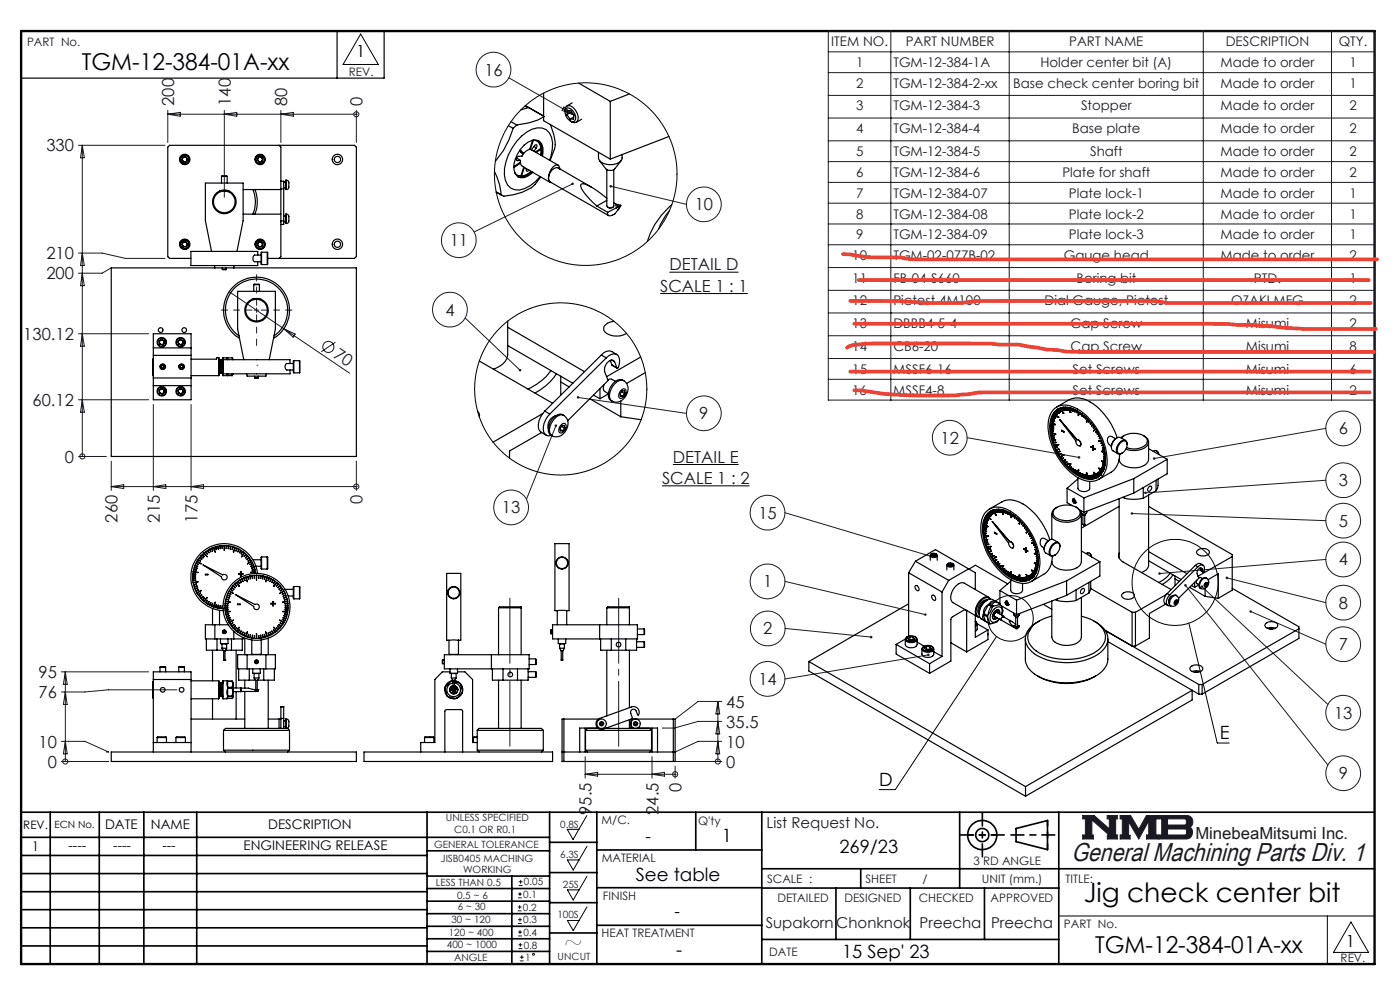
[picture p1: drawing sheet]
<svg xmlns="http://www.w3.org/2000/svg" width="297mm" height="210mm" viewBox="0 0 297 210" stroke-linecap="round" stroke-linejoin="round" font-family="sans-serif">
<defs><g id="words">
<text font-size="5.6" x="229.9" y="191.4">Jig check center bit</text>
<text font-size="5.5" fill="#191924" x="227.3" y="182.7">General Machining Parts Div. 1</text>
<g font-size="4.9">
<text x="17.3" y="14.8">TGM-12-384-01A-xx</text>
<text x="119.6" y="201.6">~</text>
<text x="232.3" y="202.1">TGM-12-384-01A-xx</text>
</g>
<g font-size="3.9">
<text x="258.8" y="156.7">E</text>
<text x="186.5" y="166.6">D</text>
<text x="153.1" y="178.6">1</text>
<text x="178.1" y="181">269/23</text>
<text x="134.9" y="186.9">See table</text>
<text x="143.5" y="202.9">-</text>
<text x="178.6" y="203.3">15 Sep' 23</text>
</g>
<g font-size="3.5">
<text x="75.6" y="12.1">1</text>
<text x="136.9" y="178.6">-</text>
<text x="143.1" y="194.5">-</text>
<text x="285.5" y="200.9">1</text>
</g>
<g font-size="3.5" fill="#191924">
<text x="102.8" y="16">16</text>
<text x="36.9" y="22.4" transform="rotate(-90 36.9 22.4)">200</text>
<text x="48.9" y="22.4" transform="rotate(-90 48.9 22.4)">140</text>
<text x="60.9" y="22.4" transform="rotate(-90 60.9 22.4)">80</text>
<text x="76.9" y="22.4" transform="rotate(-90 76.9 22.4)">0</text>
<text x="9.8" y="32.1">330</text>
<text x="147.4" y="44.6">10</text>
<text x="95.4" y="52.2">11</text>
<text x="9.8" y="59.3">200</text>
<text x="9.8" y="55">210</text>
<text x="142" y="57.4">DETAIL D</text>
<text x="140.1" y="61.9">SCALE 1 : 1</text>
<text x="94.5" y="66.9">4</text>
<text x="4.9" y="72.1">130.12</text>
<text x="70.5" y="75.8" transform="rotate(34 70.5 75.8)">70</text>
<text x="6.9" y="86.1">60.12</text>
<text x="148.4" y="88.9">9</text>
<text x="199.5" y="94.1">12</text>
<text x="284" y="92.1">6</text>
<text x="13.7" y="98.1">0</text>
<text x="142.8" y="98.1">DETAIL E</text>
<text x="76.9" y="106.9" transform="rotate(-90 76.9 106.9)">0</text>
<text x="140.4" y="102.7">SCALE 1 : 2</text>
<text x="284" y="103.1">3</text>
<text x="24.9" y="110.9" transform="rotate(-90 24.9 110.9)">260</text>
<text x="33.9" y="110.9" transform="rotate(-90 33.9 110.9)">215</text>
<text x="41.9" y="110.9" transform="rotate(-90 41.9 110.9)">175</text>
<text x="106.5" y="108.9">13</text>
<text x="160.9" y="110">15</text>
<text x="284" y="111.7">5</text>
<text x="284" y="119.9">4</text>
<text x="161.9" y="124.6">1</text>
<text x="284" y="129.1">8</text>
<text x="161.9" y="134.6">2</text>
<text x="284" y="137.9">7</text>
<text x="8.2" y="143.8">95</text>
<text x="8.2" y="148.1">76</text>
<text x="160.9" y="145.3">14</text>
<text x="154.1" y="150.1">45</text>
<text x="154.1" y="154.3">35.5</text>
<text x="283" y="152.5">13</text>
<text x="8.2" y="158.6">10</text>
<text x="154.1" y="158.6">10</text>
<text x="10.1" y="162.8">0</text>
<text x="144.6" y="168" transform="rotate(-90 144.6 168)">0</text>
<text x="154.1" y="162.8">0</text>
<text x="284" y="165.3">9</text>
<text x="125.5" y="172.8" transform="rotate(-90 125.5 172.8)">95.5</text>
<text x="139.7" y="172.8" transform="rotate(-90 139.7 172.8)">24.5</text>
<text x="253.6" y="178.1">MinebeaMitsumi Inc.</text>
</g>
<g font-size="3.2" fill="#191924">
<text x="162.6" y="175.5">List Request No.</text>
<text x="162.4" y="196.8">Supakorn</text>
<text x="177.4" y="196.8">Chonknok</text>
<text x="195.1" y="196.8">Preecha</text>
<text x="210.2" y="196.8">Preecha</text>
</g>
<g font-size="2.8" fill="#191924">
<text x="176.4" y="9.8">ITEM NO.</text>
<text x="192.2" y="9.8">PART NUMBER</text>
<text x="226.8" y="9.8">PART NAME</text>
<text x="260" y="9.8">DESCRIPTION</text>
<text x="284" y="9.8">QTY.</text>
<text x="181.6" y="14.2">1</text>
<text x="189.5" y="14.2">TGM-12-384-1A</text>
<text x="220.7" y="14.2">Holder center bit (A)</text>
<text x="258.9" y="14.2">Made to order</text>
<text x="286.3" y="14.2">1</text>
<text x="181.6" y="18.6">2</text>
<text x="181.6" y="23.4">3</text>
<text x="189.5" y="18.6">TGM-12-384-2-xx</text>
<text x="189.5" y="23.4">TGM-12-384-3</text>
<text x="215" y="18.6">Base check center boring bit</text>
<text x="229.3" y="23.4">Stopper</text>
<text x="258.9" y="18.6">Made to order</text>
<text x="258.9" y="23.4">Made to order</text>
<text x="286.3" y="18.6">1</text>
<text x="286.3" y="23.4">2</text>
<text x="181.6" y="28.2">4</text>
<text x="189.5" y="28.2">TGM-12-384-4</text>
<text x="227.5" y="28.2">Base plate</text>
<text x="258.9" y="28.2">Made to order</text>
<text x="286.3" y="28.2">2</text>
<text x="181.6" y="33.1">5</text>
<text x="189.5" y="33.1">TGM-12-384-5</text>
<text x="231.3" y="33.1">Shaft</text>
<text x="258.9" y="33.1">Made to order</text>
<text x="286.3" y="33.1">2</text>
<text x="181.6" y="37.5">6</text>
<text x="181.6" y="41.9">7</text>
<text x="189.5" y="37.5">TGM-12-384-6</text>
<text x="189.5" y="41.9">TGM-12-384-07</text>
<text x="225.4" y="37.5">Plate for shaft</text>
<text x="226.8" y="41.9">Plate lock-1</text>
<text x="258.9" y="37.5">Made to order</text>
<text x="258.9" y="41.9">Made to order</text>
<text x="286.3" y="37.5">2</text>
<text x="286.3" y="41.9">1</text>
<text x="181.6" y="46.4">8</text>
<text x="189.5" y="46.4">TGM-12-384-08</text>
<text x="226.8" y="46.4">Plate lock-2</text>
<text x="258.9" y="46.4">Made to order</text>
<text x="286.3" y="46.4">1</text>
<text x="181.6" y="50.8">9</text>
<text x="189.5" y="50.8">TGM-12-384-09</text>
<text x="226.8" y="50.8">Plate lock-3</text>
<text x="258.9" y="50.8">Made to order</text>
<text x="286.3" y="50.8">1</text>
<text x="180.8" y="55.1">10</text>
<text x="180.8" y="59.9">11</text>
<text x="189.5" y="55.1">TGM-02-077B-02</text>
<text x="189.5" y="59.9">FB-04-S660</text>
<text x="225.7" y="55.1">Gauge head</text>
<text x="228.3" y="59.9">Boring bit</text>
<text x="258.9" y="55.1">Made to order</text>
<text x="266" y="59.9">PTD.</text>
<text x="286.3" y="55.1">2</text>
<text x="286.3" y="59.9">1</text>
<text x="180.8" y="64.8">12</text>
<text x="189.5" y="64.8">Pictest 4M100</text>
<text x="221.6" y="64.8">Dial Gauge, Pictest</text>
<text x="261.2" y="64.8">OZAKI MFG</text>
<text x="286.3" y="64.8">2</text>
<text x="180.8" y="69.6">13</text>
<text x="189.5" y="69.6">DBBB4-5-4</text>
<text x="227.1" y="69.6">Cap Screw</text>
<text x="264.3" y="69.6">Misumi</text>
<text x="286.3" y="69.6">2</text>
<text x="180.8" y="74.4">14</text>
<text x="189.5" y="74.4">CB6-20</text>
<text x="227.1" y="74.4">Cap Screw</text>
<text x="264.3" y="74.4">Misumi</text>
<text x="286.3" y="74.4">8</text>
<text x="180.8" y="83.7">16</text>
<text x="180.8" y="79.3">15</text>
<text x="189.5" y="83.7">MSSF4-8</text>
<text x="189.5" y="79.3">MSSF6-16</text>
<text x="227.5" y="83.7">Set Screws</text>
<text x="227.5" y="79.3">Set Screws</text>
<text x="264.3" y="83.7">Misumi</text>
<text x="264.3" y="79.3">Misumi</text>
<text x="286.3" y="83.7">2</text>
<text x="286.3" y="79.3">6</text>
</g>
<g font-size="2.8">
<text x="22.3" y="175.9">DATE</text>
<text x="32" y="175.9">NAME</text>
<text x="56.9" y="175.9">DESCRIPTION</text>
<text x="6.8" y="180.6">1</text>
<text x="14.5" y="180.3">----</text>
<text x="24" y="180.3">----</text>
<text x="34.5" y="180.3">---</text>
<text x="51.7" y="180.3">ENGINEERING RELEASE</text>
</g>
<g font-size="2.5" fill="#191924">
<text x="5.7" y="9.8">PART No.</text>
<text x="74" y="16">REV.</text>
<text x="127.6" y="174.8">M/C.</text>
<text x="148.1" y="175.1">Q'ty</text>
<text x="127.6" y="182.8">MATERIAL</text>
<text x="206.5" y="183.6">3 RD ANGLE</text>
<text x="127.9" y="191">FINISH</text>
<text x="162.7" y="187.2">SCALE :</text>
<text x="164.9" y="191.4">DETAILED</text>
<text x="179.1" y="191.4">DESIGNED</text>
<text x="183.6" y="187.2">SHEET</text>
<text x="194.9" y="191.4">CHECKED</text>
<text x="195.7" y="187.2">/</text>
<text x="208.3" y="187.2">UNIT (mm.)</text>
<text x="210.2" y="191.4">APPROVED</text>
<text x="226" y="187.2">TITLE:</text>
<text x="225.7" y="196.8">PART No.</text>
<text x="127.6" y="198.9">HEAT TREATMENT</text>
<text x="163.2" y="202.9">DATE</text>
<text x="284.4" y="204.1">REV.</text>
</g>
<text font-size="2.5" x="4.9" y="175.9">REV.</text>
<text font-size="2.1" x="11.6" y="175.6">ECN No.</text>
<g font-size="2.1" fill="#191924">
<text x="92.1" y="179.9">GENERAL TOLERANCE</text>
<text x="94.6" y="174.2">UNLESS SPECIFIED</text>
<text x="96.4" y="176.8">C0.1 OR R0.1</text>
<text x="118.8" y="175.5">0.8S</text>
<text x="93.5" y="182.9">JISB0405 MACHING</text>
<text x="98.2" y="185.3">WORKING</text>
<text x="118.8" y="181.9">6.3S</text>
<text x="92.5" y="187.9">LESS THAN 0.5</text>
<text x="97" y="190.7">0.5 ~ 6</text>
<text x="111" y="190.4">0.1</text>
<text x="111.2" y="187.8">0.05</text>
<text x="119.4" y="188.4">25S</text>
<text x="95.8" y="195.8">30 ~ 120</text>
<text x="97.1" y="193.1">6 ~ 30</text>
<text x="110.9" y="193.2">0.2</text>
<text x="111" y="195.9">0.3</text>
<text x="118.2" y="194.8">100S</text>
<text x="94.8" y="201.1">400 ~ 1000</text>
<text x="95.2" y="198.5">120 ~ 400</text>
<text x="96.3" y="203.9">ANGLE</text>
<text x="111" y="198.5">0.4</text>
<text x="111.1" y="201.2">0.8</text>
<text x="111.4" y="203.8">1</text>
<text x="118.3" y="203.7">UNCUT</text>
</g>
</g></defs>
<g fill="none" stroke="#000" stroke-width=".35">
<path d="M4.5 172.3h287.1M4.5 177.6h112.1M10.7 172.3v32.2M21.1 172.3v32.2M30.5 172.3v32.2M41.7 172.3v32.2M90.6 172.3v32.2M116.6 172.3v32.2M116.6 178.7h10M126.6 172.3v32.2M147.6 172.3v8M161.6 172.3v32.2"/>
<path d="M203.6 172.3v16.1M215.5 175.7l6.7-1.6v6.1l-6.7-1.7zM224.6 172.3v32.2M4.5 185.3h86.1M4.5 181.5h86.1M4.5 189.2h86.1M4.5 193h86.1M4.5 196.8h86.1M90.6 199.1h26M90.6 193.8h26M90.6 188.5h26M90.6 191.2h26"/>
<path d="M90.6 180.5h26M90.6 185.8h26M90.6 196.5h26M108.6 185.8v18.5M116.6 185.1h10M116.6 191.5h10M116.6 197.9h10M126.6 196.3h35M126.6 188.3h35M126.6 180.3h35M161.6 184.3h130M161.6 199.3h63"/>
<path d="M161.6 188.4h63M177.3 188.4v10.9M182.6 184.3v4.1M193.1 188.4v10.9M208.8 188.4v10.9M4.5 200.7h86.1M90.6 201.8h26"/>
<circle cx="208.4" cy="177.1" r="3.1"/>
<circle cx="208.4" cy="177.1" r="1.4"/>
</g>
<path d="M229.7 173h2.4l3.2 2.8v-2.1h-.4v-.7h2.1v.7h-.3v3.4h.3v.9h-2.1v-.8h.4l-3.7-3.3v3.3h.4v.8h-2.3v-.9h.6v-3.4h-.6zM237.6 173h2.3l1.7 2.9 1.6-2.9h2.5v.7h-.5v3.4h.5v.9h-2.5v-.9h.5v-2.9l-2.1 3.8-2.2-3.7v2.9h.3v.8h-2.1v-.9h.5v-3.4h-.5zM245.9 173h5.9a1.35 1.35 0 0 1 1.2 1.1 1.35 1.35 0 0 1-.6 1.4 1.35 1.35 0 0 1 .5 1.5 1.35 1.35 0 0 1-1.2 1h-5.8v-.9h.6v-3.4h-.6zM247.7 173.7h3.7l.3 .2v.9l-.3 .2h-3.7zM247.7 175.9h3.8l.2 .1v.8l-.3 .3h-3.7z" fill="none" stroke="#191924" stroke-width=".21"/>
<path d="M76.5 7.2l3.8 6.5h-7.5zM120.3 175.9h2.5l-1.2 2.2zM124.5 173l-1.7 2.9M124.5 179.5l-1.7 2.9M120.4 182.4h2.4l-1.2 2.2zM120.4 188.8h2.4l-1.2 2.1zM120.4 195.3h2.4l-1.2 2.1zM124.5 185.9l-1.7 2.9M124.5 192.4l-1.7 2.9M224.6 194.3h67M281.6 194.3v10.2M286.6 195.6l3.7 6.4h-7.4z" fill="none" stroke="#000" stroke-width=".21"/>
<path d="M4.5 6.6h287.1" fill="none" stroke="#000" stroke-width=".21" stroke-dasharray="6.3 1.3 1.3 1.3" stroke-dashoffset="1.9"/>
<path d="M71.5 6.6v10M81.5 6.6v10h-77" fill="none" stroke="#000" stroke-width=".25"/>
<path d="M205.3 177.1h6.2M222.2 174v6.2" fill="none" stroke="#000" stroke-width=".35" stroke-dasharray="15.2 1.3 1.3 1.3" stroke-dashoffset="14.1"/>
<path d="M203.8 177.1h9.2M208.4 172.5v9.2M214.5 177.1h9.3" fill="none" stroke="#000" stroke-width=".35" stroke-dasharray="15.2 1.3 1.3 1.3" stroke-dashoffset="12.5"/>
<path d="M4.5 6.6h287.1v197.9h-287.1z" fill="none" stroke="#000" stroke-width=".5"/>
<path d="M229.7 173v.7h.6v3.4h-.6v.9h2.3v-.8h-.4v-3.3l3.7 3.3h-.4v.8h2.1v-.9h-.3v-3.4h.3v-.7h-2.1v.7h.4v2.1l-3.2-2.8zM237.6 173v.7h.5v3.4h-.5v.9h2.1v-.8h-.3v-2.9l2.2 3.7 2.1-3.8v2.9h-.5v.9h2.5v-.9h-.5v-3.4h.5v-.7h-2.5l-1.6 2.9-1.7-2.9zM247.7 175.9h3.8l.2 .1v.8l-.3 .3h-3.7zM245.9 173v.7h.6v3.4h-.6v.9l6.2-.1 .6-.5 .3-.6-.1-.8-.5-.5a1.34 1.34 0 0 0 .6-1.4 1.34 1.34 0 0 0-1.2-1.1zM247.7 173.7h3.7l.3 .2v.9l-.2 .2h-3.8z" fill-rule="evenodd" fill="#191924"/>
<g fill="none" stroke="#191924" stroke-width=".21">
<path d="M107.9 16.5l13.8 7.9M175.7 6.6h115.9v78.3h-115.9zM175.7 11h115.9M175.7 15.4h115.9M189 6.6v78.3M214.1 6.6v78.3M255.3 6.6v78.3M282.5 6.6v78.3M16.7 30.8h18.3M17.5 30.8v66M17.5 30.8l.4 2.7h-.8zM35.6 24.2h40"/>
<path d="M35.6 23.4v6.8M35.6 24.2l2.6-.4v.9zM47.6 23.4v18.4M47.6 24.2l2.6-.4v.9zM59.6 23.4v6.8M59.6 24.2l2.6-.4v.9zM75.6 24.2h.1M75.6 23.4v6.8M119.6 22.7l2.1 1.7-2.5-1zM121.5 39l-20.9 10.2M129.6 39.5l16 3.8M175.7 20.2h115.9"/>
<path d="M175.7 25h115.9M175.7 29.9h115.9M175.7 34.3h115.9M175.7 38.7h115.9M16.7 53.7h5l4.9 1.1h8.4M17.5 58l.4 2.6h-.8zM17.5 53.7l.4 2.6h-.8zM23.6 56.8l-1.9 1.2h-5M175.7 43.1h115.9M175.7 47.5h115.9M175.7 51.9h115.9M175.7 56.8h115.9"/>
<path d="M16.7 70.8h14.8M17.5 70.8l.4 2.6h-.8zM48.6 61.9l25.6 17.3M53.9 65.8h1M54.4 65.3v1M60.2 69.7l2.4 1.2-.4 .6zM71.2 72.6l-3 2M98.7 67.4l11.6 11.1M175.7 61.6h115.9M175.7 66.4h115.9M175.7 71.2h115.9M175.7 76.1h115.9"/>
<path d="M16.7 96.8h5.9M16.7 84.8h14.8M17.5 84.8l.4 2.6h-.8zM17.5 96.8h.1M23.6 97.8v6.2M32.5 85.8v18.2M40.5 85.8v18.2M75.6 97.8v6.2M117.9 90.3l-6.2 15.6M122.6 84.3l23 3.4M175.7 80.5h115.9M205.2 92.8l23.7 4.2"/>
<path d="M281.3 90.9l-36.4 6.4M23.6 103.2h52M23.6 103.2l2.6-.4v.8zM32.5 103.2l2.7-.4v.8zM40.5 103.2l2.7-.4v.8zM75.6 103.2h.1M166.5 108.8l31.4 9.3M240.1 108.9l41.2 1.5M281.3 118.7l-35.3 3M281.3 101.9l-38.3 2.7M166.5 123.3l29.8 7.1M166.5 133.3l18.3 1.8"/>
<path d="M197 138.9l-30.5 5.1M251.5 124.2l30.2 38.1M255 124.4l26.7 25M260.3 122.6l21 5.2M265.3 129.7l16 7M13 157.3h5l5 2.2h-.4M13 142.5h18.5M13.9 142.5v19M13.9 157.3l.4 2.6h-.9zM13.9 146.8l.4 2.6h-.9zM13.9 142.5l.4 2.7h-.9zM37.5 146.3h-14.5l-5 .5h-5"/>
<path d="M152.3 157.3l.4 2.6h-.8zM152.3 148.8v12.7M152.3 148.8l.4 2.6h-.8zM152.3 153l.4 2.7h-.8zM153.1 157.3h-5l-4.9 2.2M153.1 148.8h-5l-4.9 3.7M153.1 153h-5l-5 1.4h-2.6M13 161.5h10M13.9 161.5h.1M124.1 164.2h19.1M124.1 160.5v4.6M124.1 164.2l2.7-.4v.8z"/>
<path d="M138.3 160.5v4.6M138.3 164.2l2.7-.4v.8zM143.2 161.5h9.9M143.2 164.2h.1M143.2 162.5v2.6M152.3 161.5h.1M109.9 193.2h.7M109.9 192.4h.7M109.9 195.9h.8M109.9 195.1h.8M109.9 190.5h.8M109.9 189.6h.8"/>
<path d="M109.9 198.5h.8M109.9 197.7h.8M110 187.8h.8M110 187h.8M110.2 192v.8M110.3 189.3v.8M110.3 194.7v.8M110.3 197.3v.8M110.5 186.6v.9M110 201.2h.8M110 200.4h.8M110.3 203.8h.8"/>
<path d="M110.3 203.1h.8M110.4 200v.8M110.7 202.6v.8"/>
<circle cx="104.7" cy="14.8" r="3.7"/>
<circle cx="75.6" cy="24.2" r=".54"/>
<circle cx="97.3" cy="51" r="3.7"/>
<circle cx="149.3" cy="43.4" r="3.7"/>
<circle cx="69.7" cy="73.6" r="1.17"/>
<circle cx="95.4" cy="65.7" r="3.7"/>
<circle cx="17.5" cy="96.8" r=".54"/>
<circle cx="149.3" cy="87.7" r="3.7"/>
<circle cx="201.5" cy="92.9" r="3.7"/>
<circle cx="284.9" cy="90.9" r="3.7"/>
<circle cx="75.6" cy="103.2" r=".54"/>
<circle cx="108.4" cy="107.6" r="3.7"/>
<circle cx="162.8" cy="108.7" r="3.7"/>
<circle cx="284.9" cy="118.7" r="3.7"/>
<circle cx="285" cy="110.5" r="3.7"/>
<circle cx="285" cy="101.9" r="3.7"/>
<circle cx="162.8" cy="123.3" r="3.7"/>
<circle cx="162.9" cy="133.3" r="3.7"/>
<circle cx="285" cy="136.7" r="3.7"/>
<circle cx="285" cy="127.8" r="3.7"/>
<circle cx="162.8" cy="144" r="3.7"/>
<circle cx="285" cy="151.2" r="3.7"/>
<circle cx="13.9" cy="161.5" r=".54"/>
<circle cx="143.2" cy="164.2" r=".54"/>
<circle cx="152.3" cy="161.5" r=".54"/>
<circle cx="285" cy="164" r="3.7"/>
<circle cx="113.2" cy="202.4" r=".21"/>
</g>
<g fill="none" stroke="#000" stroke-width=".21">
<path d="M142 57.7h14.7M140.1 62.3h18.5M142.8 98.5h13.9M140.4 103.1h18.6M211.4 135l-21.5 32.5h-3.4M252.2 132.2l6 25.4h2.6"/>
<circle cx="214.4" cy="131.2" r="4.8"/>
<circle cx="249.3" cy="123.5" r="9.1"/>
</g>
<path d="M131.2 126.9v31.4M108.2 158.3v-31.4" fill="none" stroke="#191924" stroke-width=".21" stroke-dasharray="15.2 1.3 1.3 1.3" stroke-dashoffset="1.4"/>
<path d="M130.7 43.6l-.1-.4M131.6 43.6h-.9M131.7 43.5l-.1 .1M54.6 77.6l-.1-.1M54.7 77.4v.1M54.7 77.5l-.1 .1M216 132.8v-.1M216.2 132.8h-.2M216.2 132.8h.1" fill="none" stroke="#808080" stroke-width=".21" stroke-dasharray="15.2 1.3 1.3 1.3"/>
<path d="M53.4 65.8h-6.5M54.4 64.8v-6.5M54.4 66.8v6.5M55.4 65.8h6.5" fill="none" stroke="#191924" stroke-width=".21" stroke-dasharray="15.2 1.3 1.3 1.3" stroke-dashoffset="13.9"/>
<g fill="#191924">
<path d="M129.4 39.3l-.1 .2h.3h-.3a.28 .28 0 0 0 .3 .3 .28 .28 0 0 0 .2-.4 .28 .28 0 0 0-.4-.1zM121.3 38.8a.27 .27 0 0 0 0 .4 .27 .27 0 0 0 .3 0 .27 .27 0 0 0 .1-.3l-.2 .1 .2-.2zM117.7 90.1a.27 .27 0 0 0 0 .4 .27 .27 0 0 0 .4-.1 .27 .27 0 0 0-.1-.3l-.1 .2 .1-.2zM122.4 84.2l.2 .1-.2-.1a.28 .28 0 0 0 .3 .3 .28 .28 0 0 0 .2-.4 .28 .28 0 0 0-.5 0zM110.2 78.3l-.1 .4 .4 .1-.2-.3 .2 .2a.26 .26 0 0 0 0-.4 .26 .26 0 0 0-.3 0z"/>
<path d="M228.7 96.9l-.1 .2 .2 .2 .4-.2-.3-.1 .3 .1a.27 .27 0 0 0-.2-.3 .27 .27 0 0 0-.3 .1zM244.6 97.1v.2h.3h-.3a.27 .27 0 0 0 .4 .2 .27 .27 0 0 0 0-.4 .27 .27 0 0 0-.4 0zM239.9 108.8v.1h.2h-.2a.27 .27 0 0 0 .3 .3 .27 .27 0 0 0 .2-.4 .27 .27 0 0 0-.5 0zM260.1 122.4l-.1 .1 .3 .1-.3-.1a.27 .27 0 0 0 .3 .3 .27 .27 0 0 0 .2-.4 .27 .27 0 0 0-.4 0zM245.8 121.5l-.1 .2h.3h-.3a.27 .27 0 0 0 .4 .2 .27 .27 0 0 0 .1-.4 .27 .27 0 0 0-.4 0zM254.7 124.2a.28 .28 0 0 0 .1 .5 .28 .28 0 0 0 .4-.2 .28 .28 0 0 0-.4-.3l.2 .2zM251.2 124a.29 .29 0 0 0 .1 .5 .29 .29 0 0 0 .4-.3 .29 .29 0 0 0-.3-.3l.1 .3zM265.1 129.5v.1l.2 .1-.2-.1a.28 .28 0 0 0 .2 .4 .28 .28 0 0 0 .3-.4 .28 .28 0 0 0-.5-.1zM184.7 134.9l-.1 .4a.26 .26 0 0 0 .3 .1 .26 .26 0 0 0 .2-.2l-.3-.1 .3 .1-.1-.2zM196.7 138.7v.3l.1 .2 .4-.2v-.2l-.2 .1 .2-.1-.1-.1zM196.1 130.2v.1a.26 .26 0 0 0 .1 .3 .26 .26 0 0 0 .4-.2h-.3h.3l-.1-.2zM197.7 118v.1a.26 .26 0 0 0 .1 .3 .26 .26 0 0 0 .4-.2l-.3-.1 .3 .1-.2-.3zM242.9 104.3l-.2 .3h.3h-.3a.27 .27 0 0 0 .3 .2 .27 .27 0 0 0 .2-.3 .27 .27 0 0 0-.3-.2z"/>
</g>
<g fill="none" stroke="#000" stroke-width=".25">
<path d="M115.3 19.7v5.9l14.2 8.2M122.8 17.6l6.7 3.9M133.5 19.9l-4 1.6M38.8 33.4l.6-.1 .4 .5-.3 .5-.6 .1-.3-.5zM47 37.4h1.2M47 37.4v1.4M48.2 37.4v1.4M54.8 33.4l.6-.1 .3 .5-.2 .5-.5 .1-.4-.5zM59.2 30.8l.4 .4v7.2M59.6 38.4v1.7M59.6 38.4h.6v1.7M60.2 38.6h.4"/>
<path d="M60.2 39.8h.4M60.7 38.2a.78 .78 0 0 1 .6 1.2v.3a.49 .49 0 0 1-.6 .5M60.7 38.2h-.1v2h.1M60.7 38.2v2M104.9 36.4a11.3 11.3 0 0 1 1.4 4.9M107.8 26.7l1.1 .5M108.4 25.8l1.2 .7M108.9 27.2l-.9 2.4-1.2 2.4-1.7 2.2M109.1 36.5l.5 .6 .9 .3M109.6 34l.1 .1M109.6 33.5l.8 .5M109.6 26.5l-.7 .7"/>
<path d="M110.2 32l.7 .8-.2 .3-.6 .1a.52 .52 0 0 0-.5 .3 .52 .52 0 0 0 .1 .6M110.2 34.5l.2 .1M110.3 31.7l.8 .9M110.3 37.4l-.2 .2M110.4 32.2l.7 .4M110.4 34v.4l-1.4 .9M110.4 34.6l.4 .7 6 3.4M110.4 34l-.7 .1M110.4 34.6l-1.4 1M110.5 37.4l-.7 .1M110.6 37.4l-.5 .2M110.6 37.4l-.7 .1"/>
<path d="M110.8 37.3l-1 .2M111.1 35.4l-.6 2M111.2 35.5l-.6 1.9M111.3 22.5l.8 .3-1.6 .5M111.5 22.4l3.8 2.3M111.6 35.7l.2 .6 .4-.2M112.4 31.6l.1 .1M112.5 31.7l.7-2a1.63 1.63 0 0 1 1.6 1.8l-1.2 .7M112.5 31.7l.2 .1M112.6 36.3l-.9 .7-1.1 .4M112.7 31.8l5.7 3.2M112.9 36.4a3.2 3.2 0 0 1-3.1 1.1"/>
<path d="M113 29.7l-.6 2-.5 .2-.8 .7M113.3 31.1l.5 .3M113.8 31.4l.1-.4-.1-.3-.3 .1-.8 1M113.8 31.4l-.5 .7M114.4 30l.1 .5M114.6 30.7l-.4-.9a2.41 2.41 0 0 1 .8 2.5l-.1 .7M114.7 31.5l.1 .2M114.7 37.5l-1.2 1.6-.7 .6a11.1 11.1 0 0 1-6.1 1.8l-.4-.2M114.8 31.7l-.1 1.2M114.8 31.7l-1 .6M115.1 33.1a3.1 3.1 0 0 0-.7-3.1 2.7 2.7 0 0 0-3.2 .8 5.9 5.9 0 0 0-1.9 6.1 1.85 1.85 0 0 0 2.8 .4l1-.7M115.5 24.7l-1.4 .8-1.7 .5-2.8 .5"/>
<path d="M116.3 37.8l.4 .8 12.4 7.1M116.3 37.8a2.03 2.03 0 0 1 2.1-2.2l7.1 4.1M116.3 37.8l.3 .8 .3 .1M116.6 34a8.3 8.3 0 0 0 .4-4.8 2.78 2.78 0 0 0-4.1-1.8 11.1 11.1 0 0 0-5.9 9.7 3 3 0 0 0 3.2 3.2 7.5 7.5 0 0 0 4.4-2.8M116.7 26.4a8.4 8.4 0 0 1 1.1 4.5l-1.1 3.1M118.7 35.9a.88 .88 0 0 0-.5-.9 2.9 2.9 0 0 0-1.9 2.8M119.8 23.7a.99 .99 0 0 1 1.2-1.2 2.61 2.61 0 0 1 1.4 3.3 1.14 1.14 0 0 1-1.4-.1M120.1 23.1a1.14 1.14 0 0 1 1.5 .6 1.42 1.42 0 0 1 0 2.2 2.06 2.06 0 0 1-1.5-2.8zM120.3 24.3v-.8h.8l.6 .9v.9h-.8M120.3 24.3l.6 1M121.2 23.7l-.9 .6M121.4 21.8l-1.1 .7"/>
<path d="M121.7 24.8l-.8 .5M123.4 25.3l-1.1 .7M127 32.3v1.2a1.94 1.94 0 0 0 2 1.4 2.49 2.49 0 0 0 3-1.4v-.7M127.2 34.1l1.3 1.7a1.43 1.43 0 0 0 1.9 0l1.4-1.7M128.7 36v7.7l.6 .4M129.5 21.5v12.3M130.2 36v7.7l-.3 .3-.6 .1M141.9 29l-12.4 4.8M23.6 56.8h52v40h-52zM38.8 51.4l.6-.1 .4 .4-.3 .6h-.6l-.3-.4zM40.5 54.8h-4.5l-.4-.4v-23.2l.4-.4h39.2l.4 .4v23.2l-.4 .4h-18.4M44.9 53.3l-1.3-6.5v-8h8v8l-1.3 6.5"/>
<path d="M45.5 56.3l.1 .5M46.6 40.5l.8-.2 1.2 .2M46.6 40.5a2.5 2.5 0 0 0-1 3.9 2.5 2.5 0 0 0 4 0 2.5 2.5 0 0 0-1-3.9M46.6 40.5h1M47 40.4l.2 .1M47.2 57.1h.8M47.2 56.8v.3M47.6 40.5h1M48 56.8v.3M48.1 40.4l-.1 .1M49.7 56.3l-.1 .5M51.6 45.4h8"/>
<path d="M51.6 40.2h8M53.7 40.2a6.7 6.7 0 0 1 0 5.2M54.1 40.2a6.9 6.9 0 0 1 0 5.2M54.7 54.1v-.8h-14.2v3h14.2v-.8M54.8 51.4l.6-.1 .3 .4-.2 .6h-.5l-.4-.4zM55.4 54.1h-1.4a.88 .88 0 0 0 0 1.4h1.4M55.5 53.5v2.6M55.5 56.1h1.2M55.5 53.5h1.2M56.7 53.5v2.6M59.6 40.1v14.3l-.4 .4M59.6 40.1h.6"/>
<path d="M59.6 46.8h.6M60.2 46.8v.8h-.6M60.2 40.1v6.7M60.2 45.8h.4M60.2 47h.4M60.7 45.4a.71 .71 0 0 1 .6 1.1v.4a.49 .49 0 0 1-.6 .5M60.7 45.4h-.1v2h.1M60.7 45.4v2M106.3 41.3l-1-.6 1.1 .7M126.6 43.7l2.3 1.3M128.7 42.1a12.9 12.9 0 0 0-5.1-3.1h-.3a1.05 1.05 0 0 0 .3 1.4l1.6 1.9 1.4 1.4M128.7 42.5l-2.1 1.2"/>
<path d="M128.9 43.9l.4 .2M130 44l-.6 .1M130.2 43l.4 .2M130.6 43.2l.4 .2M130.6 43.2l.2 .9M130.8 44.1l-1.9 .9M131 43.4l.7 .1v.2M131 43.4l.1 .5M131 44.6a1.76 1.76 0 0 1-1.9 1.1l-.2-.2v-.5M131.1 43.9l-.3 .2M131.7 43.7l-.7 .9M131.7 43.7l-.6 .2"/>
<path d="M131.7 43.6l-.7 1M142 44.7l-.8 1-1.1 1.9-.4 1M142.5 43.4a16.6 16.6 0 0 0-5.2 7.8M32.4 78.4l.1 1.3M32.4 78.4l.1 .3M32.4 77.2v1.2M32.5 78.7v1M32.5 76.9l-.1-.7v1M32.5 79.7h.1M32.5 78.7h.1M32.5 76.9h.1M32.5 76.9l-.1 .3"/>
<path d="M32.5 70.8h8v14h-8zM32.5 73.8h8M32.5 75.4h8M33.8 72.4l.4-.4 .6 .2 .1 .6-.5 .4-.5-.3zM34.3 77.6l.3-.1 .3 .2-.1 .3-.4 .1-.2-.2zM37.8 72.4l.4-.4 .6 .2 .1 .6-.5 .4-.5-.3zM38.3 77.6l.3-.1 .2 .2v.3l-.3 .1-.3-.2zM40.5 79.7h5.9M46.4 75.9v3.8M46.4 75.9h-.5v.3h-5.4M46.5 76.4h.2M46.5 79.2h.3"/>
<path d="M46.7 76.4l.1 .1M46.7 76.4l.1 2.8M46.8 76.5l.1 2.7M46.8 76.4l.1 2.8M46.8 76.4v.1M46.8 76.4h.1M46.9 79.1l-.1 .1M46.9 76.4l.1 .1M46.9 76.4l.1 2.8M46.9 79.2h.1M47 76.5v2.6M47 76.4v.1"/>
<path d="M47 76.4l.1 2.8M47 76.4h.1M47 79.1v.1M47 76.4l.1 .1M47 79.1l.1 .1M47.1 79.2h.1M47.1 76.5l.1 2.6M47.2 79.1l-.1 .1M47.2 76.4v.1M47.2 79.1v.1M47.2 76.4l-.1 .1M47.2 76.4h.1"/>
<path d="M47.2 76.4v.9M47.2 76.4v2.2M47.3 75.9v3.8M47.3 75.9h.9M47.3 79.7h1.9M48.1 79.3l.2 .3M48.3 75.9h-.2l.1 .4M48.3 75.9h.9l.1 .4M48.3 75.9v.4M48.3 79.3v.3M48.3 79.6h.9M49.2 79.6v.1"/>
<path d="M49.3 76l.2 .3M49.3 79.3l-.1 .3M49.5 79.3l-.3 .4M50.7 71.3a6.6 6.6 0 0 1-1.2-9.9 6.6 6.6 0 0 1 9.9 0 6.6 6.6 0 0 1-1.3 9.9M50.8 71.8a7 7 0 0 1-1.7-10.5 7 7 0 0 1 10.7 0 7 7 0 0 1-1.8 10.5M51.7 76.3l-1.3-6.5v-8h8v8l-1.3 6.5M52.3 79.3l.1 .5h4l.1-.5M53.4 63.5l.8-.2 1.2 .2M53.4 63.5a2.5 2.5 0 0 0-1 3.8 2.5 2.5 0 0 0 4 0 2.5 2.5 0 0 0-1-3.8M53.4 63.5h1M53.8 60.4h1.2M53.8 60.4v1.4"/>
<path d="M53.9 63.4l.1 .1M54 79.8v.3M54.4 63.5h1M54.8 79.8v.3M55 63.4l-.2 .1M55 60.4v1.4M61.5 77.1v-.8h-14.2v3h14.2v-.8M62.2 77.1h-1.3a.83 .83 0 0 0 0 1.4h1.3M62.3 76.5v2.6M62.3 79.1h1.2M62.3 76.5h1.2M63.5 76.5v2.6"/>
<path d="M101.7 76.6l15.5 8.9M107.7 68.1v7.1a3.5 3.5 0 0 1-2.5 2.9l-.5 .2M107.7 69.4l16.3 9.4M107.7 73.3l13.8 8M116.9 78.6a11.8 11.8 0 0 1-4.9 3.9M118 79.3a11.5 11.5 0 0 1-4.5 4.1M119 79.8v4M127.6 75.3l1 .6M127.6 75.3l-12 11.9M128.6 75.9a1.84 1.84 0 0 1 2.5-.5 2.78 2.78 0 0 1 0 2.7l-.2-.1M128.6 75.9l-12 11.9M129.4 76.4l.4 1"/>
<path d="M129.7 76.4l.7 .4M129.8 77.4l1.1 .7M129.8 77.4l1.1 .6M130.2 68.1l-.1 .1a2.12 2.12 0 0 0-2 1.5 1.59 1.59 0 0 0 1.3 1.4 4 4 0 0 0 3.5-.4M130.4 76.8l-.2-.3a1.72 1.72 0 0 0-2 1.9l.8 2.3-8.6 8.5M130.4 76.8l.5 1.2M130.8 75.2a2.16 2.16 0 0 0-2.7-.4l-.5 .5M135.9 75.7l-7.2 4.2M136.9 79l-4 2.3M32.5 80.2h8M32.5 81.8h8M33.8 82.8l.4-.4 .6 .2 .1 .6-.5 .4-.5-.2z"/>
<path d="M37.8 82.8l.4-.4 .6 .2 .1 .6-.5 .4-.5-.2zM54 80.1h.8M101.3 87.2a1.06 1.06 0 0 1 .4 1.2M114.9 91.7l-6.8 4v1.5M115.1 87.7l-10.5 6.1M115.6 87.2a4.2 4.2 0 0 0-1.3 3.9l.5 .6 1.1 .6M115.6 87.2l1 .6M116.3 90.8h.1M116.6 87.8a4.1 4.1 0 0 0-1.2 3.9 1.12 1.12 0 0 0 1.5 .6M117.8 88.2a2.21 2.21 0 0 0-1.5 2.7M118.9 91.1l.4 .3M119 90.2l.6-.4h.2a1.29 1.29 0 0 1-1 2 1.06 1.06 0 0 1 .2-1.6z"/>
<path d="M119 81l1.8 1.1M119.1 90.4l.7 .4M119.6 88.1a2.36 2.36 0 0 1 .2 3.6 2.16 2.16 0 0 1-2.7 .8M119.6 88.1a1.22 1.22 0 0 0-1.8 .2 3.4 3.4 0 0 0-1.3 3.7l.6 .4M119.6 88.1a1.97 1.97 0 0 0-2.4 1.3 2.3 2.3 0 0 0-.1 3.1M119.8 90.8l-.1-.5h-.4l-.4 .5v.6h.4M119.8 90.8l-.5 .6M125.1 84.6l6.6 3.8M125.9 83.8l1.4 .8M127.3 82.5v2.1M128.2 81.6a1.25 1.25 0 0 0 .1 1.4l.7 .5M128.9 80.6l.6-.2 1.1 .5"/>
<path d="M129 83.6l-1.7 1M131.6 83.8l.5 .3M131.7 82.9l.3-.3 .6-.1a1.29 1.29 0 0 1-1.1 2 1.04 1.04 0 0 1 .2-1.6zM131.7 85.1v3.3M131.7 88.4l4.3 .6M131.9 83.1l.6 .4M132.3 80.7a2.46 2.46 0 0 1-.2 4.1 1.95 1.95 0 0 1-2.3 .3M132.3 80.7a1.6 1.6 0 0 0-2.2 .6 3.3 3.3 0 0 0-.9 3.3l.6 .5M132.3 80.7a2.02 2.02 0 0 0-2.3 1.2 2.34 2.34 0 0 0-.2 3.2M132.5 83.5v-.6h-.5l-.4 .6v.6h.5M132.5 83.5l-.4 .6M222.9 90.3h.1"/>
<path d="M222.9 90.7h.1M222.9 90.3l.5 .3M222.9 90.7l.5 .3M222.9 89.8h.1M222.9 91.2h.1M222.9 89.8l.5 .4M222.9 91.2l.5 .3zM222.9 91.2l.5 .3M223 89.4h.1M223 91.7h.1M223 89.4l.8 .7M223 91.7l.8 .3"/>
<path d="M223 91.7l.8 .4M223.1 89h.1M223.1 92.2h.1M223.1 89l.5 .4M223.1 92.2l.5 .2M223.1 89l.4 .4M223.1 92.2l.5 .3M223.2 92.8h.1M223.2 88.6l.5 .5M223.2 92.8h.5M223.2 88.6l.4 .4M223.2 88.6l.4 .5"/>
<path d="M223.2 92.8l.4 .1M223.3 93.3h.1M223.3 93.3h.5M223.3 88.2l.5 .5M223.3 88.2l.5 .6M223.3 93.3l.5 .1M223.3 88.2h.1M223.4 90.6h.1M223.4 91h.1M223.4 90.2h.1M223.5 87.9h.1M223.5 87.9l.4 .5"/>
<path d="M223.5 87.9h-.1M223.5 89.4h.1M223.5 92.4h.1M223.6 89.4h.1M223.6 92.5h.1M223.6 92.4v.1M223.6 87.6l.8 .9M223.6 89.1h.1M223.6 92.9h.1M223.6 94.4h.8M223.6 94.4h.1M223.7 92.8v.1"/>
<path d="M223.7 87.6l.7 .9M223.7 87.6h-.1M223.7 92.8l-.1 .1M223.7 86.7a4.1 4.1 0 0 1 4.9 .1 13.4 13.4 0 0 1 6.1 12.4 3.5 3.5 0 0 1-5.1 2.5 13.2 13.2 0 0 1-7.2-12.5l.2-.6a3.8 3.8 0 0 1 1.1-1.9zM223.8 93.3h.1M223.8 93.3v.1M223.8 88.7h.1M223.8 88.7v.1M223.8 92.1h.1M223.8 92v.1M223.9 87.2a3.7 3.7 0 0 1 4.7 0 12.9 12.9 0 0 1 5.9 10.8 3.5 3.5 0 0 1-1.8 3.3 3.5 3.5 0 0 1-3.8-.3 12.7 12.7 0 0 1-6.2-11.3l.1-.6a3.7 3.7 0 0 1 1.1-1.9zM223.9 94.9h.1"/>
<path d="M223.9 87.3h.1M223.9 88.4h.1M223.9 93.8h.1M223.9 93.8v.1M223.9 93.8h-.5l.5 .1M223.9 87.3l.4 .6zM223.9 93.9h.1M224.2 86.4l2.6-1.6a4.7 4.7 0 0 1 5.1 .8 14.5 14.5 0 0 1 5.1 7.2M224.2 87.1h.1M224.2 87.1l.3 .5M224.2 87.1l.3 .6M224.3 94.8l-.4 .1"/>
<path d="M224.4 88.5h.1M224.4 94.3h.1M224.4 86.8l.4 .6M224.4 94.3v.1M224.4 94.3l-.7 .1M224.4 86.8l.4 .7M224.4 94.4h.1M224.5 86.7a4.9 4.9 0 0 0-1.5 5.1 12.9 12.9 0 0 0 6.7 9.4l1.7 .4 1.5-.4M224.5 87.7h.1M224.5 95.3h.1M224.5 95.3l-.4 .1M224.5 87.6h.1"/>
<path d="M224.5 87.6v.1M224.7 86.7l.3 .6M224.8 95.7h.1M224.8 95.7v.1M224.8 95.7l-.4 .2M224.8 89l3.4 4.5a.72 .72 0 0 0 .2 .8 .72 .72 0 0 0 .9 .1l-.1-.7-.4-.4h-.3M224.8 87.4h.1M224.8 95.8h.1M224.8 89l3.7 4.2M224.8 89l3.7 4.3M224.8 95.8l-.4 .1M225 86.5l.6 1.1"/>
<path d="M225 96.2v.1M225 96.2h.1M225 96.2l-.3 .3M225 87.3h.1M225 96.3h.1M225 96.3l-.3 .2M225.2 91.4h.1M225.2 91.3l.5 .4zM225.2 91.4l.5 .2M225.3 86.4l.3 .7zM225.5 96.5h.1M225.5 87.6h.1"/>
<path d="M225.5 96.5l-.5 .5M225.6 87.6h.1M225.6 96.5h.1M225.6 97.1h.1M225.6 97.1v.1M225.6 96.5l-.6 .5M225.6 97.1l-.3 .4M225.6 86.4l.3 .6M225.7 97.9h.1M225.7 86.4l.3 .6M225.9 97.5h.1M225.9 97.5l.1 .1"/>
<path d="M225.9 97.5l-.2 .4M225.9 87h.1M226 97.6l-.3 .3M226 97.6h-.1M226 86.4l.3 .6M226.1 86.4l.2 .6zM226.2 98h.1M226.2 98l-.2 .4M226.3 98h.1M226.3 98l-.3 .4M226.3 98.7l.1 .1M226.4 86.4l.2 .6"/>
<path d="M226.6 98.3h.1M226.6 98.3v.1M226.6 98.3l-.3 .4M226.6 98.4l-.2 .4M226.6 98.4h.1M226.7 86.5l.4 1M226.8 99.2h.1M226.8 86.5l.3 1M227 98.4h.1M227 98.4l-.2 .8M227.1 87.5h.1M227.1 98.4h.1"/>
<path d="M227.1 98.4l-.3 .8M227.1 86.6l.2 .5-.1-.5M227.3 99.1h.1M227.3 99.1l-.1 .4M227.5 86.7l.2 .5M227.6 99.9h.1M227.6 86.7l.1 .5M227.6 99.4h.1M227.6 99.4v.5M227.7 87.2h.1M227.7 99.4l-.1 .5M227.7 99.4h.1"/>
<path d="M227.9 86.8l.2 .5-.1-.4M228 99.7h.1M228 99.7v.5M228.1 99.7l-.1 .5M228.3 87l.1 .5M228.4 99.9v.6M228.4 99.9h.1M228.4 87.1v.4M228.4 87.5h.1M228.5 93.2a.86 .86 0 0 1 .6 1.4M228.5 93.2v.1M228.7 99.7h.1"/>
<path d="M228.7 87.3l.1 .9M228.7 99.7l.1 1.1M228.8 87.3v.9M228.8 88.2h.1M228.8 99.7v1.1M229.1 87.5l.1 .4M229.2 87.6v.3zM229.6 88.2h.1M229.6 87.8v.4M229.6 87.9v.3M229.9 88.1v.4M230 88.2l-.1 .3"/>
<path d="M230.3 88.8h.1M230.3 88.5v.3M230.4 88.5l-.1 .3M230.5 89.5h.1M230.7 88.8l-.2 .7M230.8 88.9l-.3 .6M231.1 89.2l-.1 .3M231.1 89.3l-.1 .2zM231.3 89.9h.1M231.4 89.6l-.1 .3M231.5 89.7l-.1 .2M231.5 94.9v-.2l.3 .2"/>
<path d="M231.5 94.9l.3 .1M231.5 94.8l.3 .2M231.5 94.7v.1M231.5 94.8v.1M231.6 90.3h.1M231.8 90.1l-.2 .2M231.8 90.1l-.1 .2M231.8 94.9v-.4l.1 .5 .4 .3-.4-.2M231.8 95v.5M231.8 94.9h.1M231.8 95h.1M231.8 95.5h.1"/>
<path d="M231.9 95.1v.4h-.1M231.9 95.1h.1M232 90.8l.1-.2zM232 91.4h.1M232.1 90.5l-.1 .3M232.4 91l-.4 .4M232.5 91.6l.2-.1zM232.7 91.5l-.2 .1M232.8 92h.1M233 91.9l-.2 .1M233 92.5h.1M233 92h-.2"/>
<path d="M233.1 93.5h.6M233.1 93.5h.1M233.1 99.3l.8 .9M233.2 99.3l.6 1zM233.2 93h.1M233.2 92.4l-.2 .1M233.2 93h.3M233.3 100h.1M233.3 100l.3 .5M233.3 92.5h-.3M233.3 100l.3 .5zM233.5 92.9l-.3 .1"/>
<path d="M233.6 94h.1M233.6 94h.3M233.6 99.4l.4 .5M233.6 99.4h.1M233.7 93.4l-.6 .1M233.7 95.7h.1M233.7 95.7l.7 .3M233.7 97.7l.8 .6zM233.7 95.7l.7 .4M233.7 97.8l.8 .6M233.8 94.5h.2M233.8 94.5h.3z"/>
<path d="M233.8 99.1h.1M233.8 99.1l.4 .4M233.8 99.1l.4 .5M233.9 94.9h.1M233.9 94.9l.3 .1M233.9 94.9l.3 .2M233.9 98.8l.4 .4M233.9 98.8l.4 .4zM234 95.4h.1M234 98.4l.4 .4M234 95.4l.3 .1M234 95.4l.3 .2"/>
<path d="M234 98.4h.1M234.1 96.3h.1M234.1 97.6h.1M234.1 96.3l.4 .2M234.1 97.6l.4 .3M234.1 96.3l.4 .3M234.1 96.8l.4 .2M234.1 97.2l.4 .3M234.1 97.6l.4 .4M234.1 96.8h.1M234.1 97.2h.1M234.2 97.2l.3 .2"/>
<path d="M234.2 96.8l.3 .2M236.6 93.1l-.8-.5a.85 .85 0 0 0-.9 .5 .85 .85 0 0 0 .2 1l.7 .5M236.9 92.9a2.17 2.17 0 0 0-1.1 2M237.5 96.3a4.4 4.4 0 0 1-1.8 3.9l-2.7 1.5M237.7 94a.79 .79 0 0 1 1-.4 .79 .79 0 0 1 .4 1.1 1.68 1.68 0 0 1-1.8 1.5 1.59 1.59 0 0 1 .4-2.2zM238.5 92.4l-.7 .5M238.8 93.4l-1.1-.6a1.9 1.9 0 0 0-1.9 2.3l.2 .5 1.2 .7M239.1 94.3a.79 .79 0 0 0-.5-1 .79 .79 0 0 0-1 .5 1.67 1.67 0 0 0-.4 2.5l.9-.2M242.6 92.4a4.2 4.2 0 0 0-4.7 .5M242.6 92.4a1.25 1.25 0 0 1 .8 1.2 1.25 1.25 0 0 1-.9 1.2 4.4 4.4 0 0 1-3.5 .2M242.6 92.4a1.41 1.41 0 0 1 1.1 1.3 1.41 1.41 0 0 1-1 1.4 5.2 5.2 0 0 1-3.9 .2M243.7 93.8v3.6a2.26 2.26 0 0 1-2.3 1.8 4.1 4.1 0 0 1-3.8-1.2l-.2-.6"/>
<path d="M243.7 95.2l3.9 2.2M245.3 95.6l.4 .4 .1 .4a.75 .75 0 0 0-.4-.7 .75 .75 0 0 0-.7 0M247.6 97.4l-7.1 4.1M247.6 97.4v3.1l-7.1 4.1M41.4 119.9l.5 .2zM41.6 119.5l.5 .2zM41.8 119.1l.9 .5zM42.1 118.7l.4 .4zM42.4 118.3l.4 .4zM42.7 118l.4 .3zM43 117.6l.3 .5zM43 117.6h-.1"/>
<path d="M43.1 119.8l4.1 2.1a.6 .6 0 0 1 .9 .3 .6 .6 0 0 1-.4 .8 .6 .6 0 0 1-.7-.6zM43.1 118.3h-.1M43.3 117.3l.6 .8zM43.6 117l.4 .5zM44 116.8l.4 .4zM44.4 116.5l.3 .5zM44.8 116.3l.3 .6zM45.3 116.2l.4 .9zM45.7 116l.2 .6zM46.2 115.9h.1M46.2 115.9l.1 .6zM46.6 115.8l.2 .6z"/>
<path d="M47.1 115.8l.1 .5zM47.6 115.7v1zM47.6 115.7a6.7 6.7 0 0 0-6.7 6.6 6.7 6.7 0 0 0 6.4 6.8M47.6 115.7a6.6 6.6 0 0 1 6.6 5.9M48 115.8v.5zM48.5 115.8l-.1 .6zM48.9 115.9v.6zM49.2 116.5l.1 .1M49.4 116l-.2 .5zM49.8 116.1l-.3 1zM50.3 116.3l-.2 .6zM50.7 116.5l-.2 .5z"/>
<path d="M51.1 116.8l-.3 .5zM51.5 117l-.3 .5zM51.9 117.3l-.6 .8zM51.9 117.3h.1M52.1 118.3l.5-.3zM52.2 117.6l-.4 .4zM52.4 118.6l.4-.3zM52.5 119.5l.8-.4zM52.6 119l.5-.3zM52.8 118.3h.1M53.1 119.7l.5-.2zM53.6 119.5h.1"/>
<path d="M53.7 118.7h1.7M55.5 118.1v2.6M55.5 118.1h1.2M56.7 118.1v2.6M194.2 119.1l7.1 4M194.2 119.1l-1.4 2.4M194.2 119.1l4.2-2.5 7.1 4.1M197.3 117.8v1M197.6 117.5l.6-.1 .4 .1a.58 .58 0 0 1-.5 .7 .58 .58 0 0 1-.6-.5zM197.6 117.5l-.2 .2a.76 .76 0 0 0 .6 .6 .76 .76 0 0 0 .8-.3v-.3l-.3-.2M197.7 117.6h.7l.1 .2-.4 .2-.4-.1zM197.9 117.9h.3z"/>
<path d="M198.1 117.5v.4M198.8 117.8v1M200.9 119.9v1M201.1 119.5l.7-.1 .4 .3a.63 .63 0 0 1-.6 .4 .63 .63 0 0 1-.6-.4zM201.2 119.5l-.3 .2a.77 .77 0 0 0 .6 .7 .77 .77 0 0 0 .8-.4v-.3l-.3-.2M201.2 119.6h.8v.3l-.4 .1-.4-.1zM201.5 120h.3zM201.6 119.5v.4M202.4 119.9v1M208.6 112.4l.5 .2M208.6 112.4l.5 .3M208.6 112.4h.1"/>
<path d="M208.6 111.9l.5 .3M208.6 111.5l.6 .3M208.6 111.9l.5 .4M208.6 111.5l.5 .3M208.6 111.5l.5 .4M208.6 111.5h.1M208.6 111.9h.1M208.6 112.9l.5 .3M208.6 112.9l.5 .2M208.6 112.9h.1M208.7 112.9l.5 .2M208.7 113.4l.9 .3"/>
<path d="M208.7 113.4l.9 .4M208.7 111h.1M208.7 111l.9 .7M208.8 113.9l.5 .1M208.8 113.9l.5 .2M208.8 110.6l.5 .4M208.8 110.6l.5 .5M208.9 114.4l.5 .1M208.9 114.4l.5 .2M208.9 110.2l.5 .5M208.9 110.2h.1M209 114.9l.5 .1"/>
<path d="M209.1 108.7a3.9 3.9 0 0 1 5.2-.3 13.6 13.6 0 0 1 6.3 11.7 3.5 3.5 0 0 1-5.3 3.3 13.4 13.4 0 0 1-7.2-11.9l.1-.7a4.3 4.3 0 0 1 .9-2.1zM209.1 109.8h.1M209.1 109.8l.4 .5M209.1 109.8l.4 .6M209.1 112.2h.1M209.1 112.7h.1M209.1 111.8v.1M209.1 112.2v.1M209.1 112.6v.1M209.1 113.1v.1M209.1 113.1h.1M209.1 111.8h.1"/>
<path d="M209.2 111.8l-.1 .1M209.2 113.1l-.1 .1M209.2 115.5h.1M209.2 115.5h.5M209.2 109.5l.5 .6M209.2 109.5l.5 .5M209.2 109.5h.1M209.3 111.1h.1M209.3 114v.1M209.3 111h.1M209.3 114.1h.1M209.3 111v.1"/>
<path d="M209.4 114.5h.1M209.4 116h.1M209.4 114.5v.1M209.4 110.7h.1M209.4 114.6h.1M209.4 116h.7M209.4 109.2l.7 1M209.4 109.2h.1M209.5 110.4h.1M209.5 110.3h.1M209.5 110.3v.1M209.5 115h.1"/>
<path d="M209.6 113.7h.1M209.6 113.7v.1M209.6 108.8a4.2 4.2 0 0 1 5.3 .4 12.7 12.7 0 0 1 5.3 11.1 3.3 3.3 0 0 1-4.9 2.6 12.5 12.5 0 0 1-6.8-9.4 5.3 5.3 0 0 1 1.1-4.7zM209.6 116.5h.4M209.6 116.5h.1M209.6 108.9l.4 .6M209.6 108.9v.1M209.7 110.1h.1M209.7 115.5h.1M209.9 108.7l.3 .6M209.9 108.7l.4 .6M209.9 108l2.6-1.5a5.1 5.1 0 0 1 5.7 1.3 14.3 14.3 0 0 1 4.5 6.7"/>
<path d="M210 116.4v.1M210 116.4h.1M210 109.5h.1M210 116.5h.1M210 116.4l-.4 .1M210.1 108.5h.1M210.1 115.9h.1M210.1 108.5l.4 .6zM210.1 115.9v.1M210.1 115.9l-.7 .1M210.1 108.5l.4 .6M210.2 116.9l.1 .1"/>
<path d="M210.2 116.9l-.4 .1M210.3 108.4a4.7 4.7 0 0 0-1.6 5 12.9 12.9 0 0 0 6.7 9.5l.6 .1a3.4 3.4 0 0 0 2.6-.1M210.3 116.9v.1M210.3 116.9l-.5 .1M210.3 117h-.5M210.3 116.9h-.1M210.4 108.3h.1M210.4 108.3l.3 .6M210.4 118.1h.1M210.4 108.3l.4 .6M210.5 117.4l-.4 .2M210.5 110.6l3.5 4.6 .2 .7a.51 .51 0 0 0 .7 .3 .95 .95 0 0 0-.7-1.3"/>
<path d="M210.5 110.6l3.7 4.3M210.7 108.2l.6 1M210.7 117.9h.1M210.7 117.9l-.3 .2M210.8 108.9h.1M210.8 117.9h.1M210.8 117.9l-.4 .2M211 112.9l.5 .3v.1l-.5-.2zM211 113.1h.1M211 113.1l.5 .2M211 108.1l.3 .6M211.1 108.1l.2 .6z"/>
<path d="M211.2 118.1l.1 .1M211.2 118.1l-.5 .5M211.3 109.2h.1M211.3 118.2h.1M211.3 118.2l-.6 .4M211.3 118.7h.1M211.3 118.7l.1 .1M211.3 118.7v.1M211.3 118.7l-.2 .4M211.3 108l.4 .6M211.3 118.8h.1M211.3 118.8l-.2 .3"/>
<path d="M211.4 118.8l-.3 .3M211.4 108l.3 .6M211.6 119.2h.1M211.6 119.2l-.2 .4M211.7 108.6h.1M211.7 119.2h.1M211.7 119.2l-.3 .4M211.7 108l.3 .6M211.8 108l.1 .6M211.9 119.6h.1M211.9 119.6l.1 .1M211.9 119.6l-.1 .4"/>
<path d="M212 119.7l-.2 .3M212 119.6l-.2 .4M212 119.6v.1M212.1 108l.2 .6M212.2 108l.1 .6M212.3 120h.1M212.3 120l-.2 .4M212.3 108.6h.1M212.5 108.1l.3 1M212.5 108.1l.3 1zM212.9 108.2l.1 .6M212.9 108.2l.1 .6z"/>
<path d="M213.3 108.3l.1 .6M213.3 108.4l.1 .5zM213.7 108.5l.1 .5M213.8 109h.1M214.1 108.7v.5M214.1 108.7v.5zM214.2 114.9h.1M214.2 114.9a.86 .86 0 0 1 .7 1.3M214.5 108.9v.9l.1-.8M214.5 108.9v.9M214.9 109.6h.1M214.9 109.2v.4z"/>
<path d="M214.9 109.2v.4M215.3 109.5v.3M215.3 109.5v.3zM215.7 109.8v.4M215.7 110.1v.1M215.7 109.8v.3M216 110.1v.4M216.1 110.2l-.1 .3zM216.4 110.5l-.1 .7M216.5 110.5l-.2 .7M216.5 110.6l-.2 .6M216.8 110.9l-.1 .3"/>
<path d="M216.9 110.9l-.2 .3M217.2 111.3l-.1 .3M217.2 116.5h.1M217.2 111.3l-.1 .3zM217.2 116.5h.4M217.2 116.5l.4 .2M217.4 112h.1M217.5 111.7l-.1 .3M217.6 116.5h.1M217.6 116.7h.1M217.6 116.5v-.3l.1 .4 .3 .4-.3-.2M217.6 116.7l.1 .4v-.3"/>
<path d="M217.6 111.8l-.2 .2M217.7 116.8l.3 .1M217.7 112.4h.1M217.7 113l.5-.3zM217.8 112.1l-.1 .3M217.9 112.2l-.2 .2M218.1 112.6l-.4 .4M218.3 113.3h.1M218.4 113.1l-.1 .2M218.5 113.2l-.2 .1M218.5 113.7l.2-.1zM218.7 114.2l.3-.1z"/>
<path d="M218.7 114.2h.3M218.8 113.7h-.3M218.8 115.1h.6zM218.8 115.1l.7 .1M219 114.6h.1M219 114.6h.3M219.2 114.6h-.2M219.4 117.4l.7 .2zM219.4 117.4l.8 .3M219.5 119.4h.1M219.5 119.4l.7 .6M219.5 119.4l.7 .6z"/>
<path d="M219.5 116.1h.1M219.5 116.1h.3M219.5 116.1l.3 .1M219.6 115.6h-.3l.3 .1M219.6 116.6l.4 .1M219.6 116.6l.3 .1M219.6 116.6h.1M219.6 116.6h.3M219.7 117l.4 .2M219.7 117h.1M219.7 117l.4 .1M219.9 118l.3 .1z"/>
<path d="M219.9 119.3l.3 .2zM219.9 118l.3 .2M219.9 119.3l.3 .3M219.9 118.9l.4 .2zM219.9 118.4l.3 .2M219.9 118.4l.3 .3M219.9 118.9l.4 .3M219.9 118.5l.3 .1M222.4 114.7l-.8-.5a.69 .69 0 0 0-.8 .1 .69 .69 0 0 0-.1 .8l.1 .6 .7 .5M222.6 114.5a2.24 2.24 0 0 0-1.1 2M223.1 109v5.4M223.3 118a4.3 4.3 0 0 1-1.9 3.8l-2.6 1.6"/>
<path d="M223.4 115.6l.3-.2a.74 .74 0 0 1 1-.1 .74 .74 0 0 1 .1 1 1.68 1.68 0 0 1-1.7 1.6 1.56 1.56 0 0 1 .3-2.3zM223.6 108.2a4 4 0 0 1 5.3-.1 1.2 1.2 0 0 1-.7 1.9 4 4 0 0 1-4.6-.7l-.2-.5zM224.2 107.6a1.46 1.46 0 0 0-1 1.5 1.46 1.46 0 0 0 1.3 1.3 4.3 4.3 0 0 0 4.8-.9 1.27 1.27 0 0 0-.6-1.7l-.4-.2M224.5 115.1l-1.1-.6a1.89 1.89 0 0 0-1.9 1.9l.2 .8 1.2 .7M224.9 115.9a.73 .73 0 0 0-.4-.8 .73 .73 0 0 0-.9 .1 2.1 2.1 0 0 0-.8 2.6l.4 .2 .6-.3M226.4 103.6l3.5 2M226.4 103.6v3l1.1 .7M227.5 106.1v-.1a.47 .47 0 0 1 .6 .1 .47 .47 0 0 1 .1 .6h-.4M227.6 106a.43 .43 0 0 1 .4 .2 .43 .43 0 0 1 0 .5l-.4-.2zM227.9 105.7l-.3 .2M227.9 106.2l-.3 .2M227.9 106.2h.1"/>
<path d="M228 106.2h.1M228 106.2v.3l-.1 .1-.3-.2M228 106.2l-.2-.1h-.2v.3M228.4 100.5h.1M228.4 106.6l-.3 .1M228.7 101.3v2.3a1.49 1.49 0 0 0 2.5 0v-1.5M228.7 101.6l-2.3 2M228.8 100.7v.1M229 108.1l.9 .6M229.1 100.4l.1 .6M229.1 100.3v.1M229.2 100.4v.6"/>
<path d="M229.2 101h.1M229.3 108.3v.2M229.4 109v10.2a2.53 2.53 0 0 1-2.8 1.7 2.94 2.94 0 0 1-3.5-1.7v-.1M229.4 116.9l3.9 2.3M229.5 100.5h.1M229.5 100.5l.1 .6M229.6 100.5h.1M229.6 100.5v.6M229.6 101.1h.1M229.7 109.3l.1 2M229.8 111.3h.2M229.8 111.3h.3"/>
<path d="M229.9 100.6l.1 .7M229.9 100.7l.1 .6M229.9 100.6v.1M229.9 105.6v3.1M230 111.3h.1M230.1 109.3v2M230.3 100.7v.1M230.3 100.8l.1 .6M230.4 101.4h.1M230.5 100.4h.1M230.5 100.4l.3 1.1M230.5 108.4a.65 .65 0 0 1-.4 .7 .65 .65 0 0 1-.7-.2l.3 .4h.4l.4-.5"/>
<path d="M230.8 101.5h.1M231 100.9l.2 .6-.2-.6M231 117.3l.5 .4 .1 .4a.76 .76 0 0 0-1.2-.7M231.3 100.9h.1M231.3 100.9l.3 .6M231.6 101.5h.1M231.6 100.9h.1M231.6 100.9l.3 .6M231.9 101.5h.1M231.9 100.8h.1M231.9 100.8l.3 .6M232 100.8l.3 .6"/>
<path d="M232 100.3h.1M232 100.3l.6 1M232 100.2h.1M232 100.2v.1M232 100.2l.6 1.1M232.2 101.4h.1M232.5 100.6l.3 .6zM232.5 100.6l.4 .6M232.6 101.3h.1M232.8 100.4h.1M232.8 100.4l.4 .6M232.9 101.2h.1"/>
<path d="M233 100.2l.4 .6M233.3 119.2l-7 4M233.3 119.2v3l-7 4.1M233.4 100.8h.1M237.4 117.3l-.1 .2a1.49 1.49 0 0 0 .9 1.7l10.2 5.9M237.4 105.8v12.6M237.4 107.4l-8 4.6M238.2 105.5l.3 .2M238.5 105.7a8.2 8.2 0 0 0 4 0M238.5 105.4v.3M240.5 101.5v3.1M240.5 104.6l-10.6 4.1"/>
<path d="M240.5 101.5l-10.6 4.1M242.5 103.4v2.3M243.7 105v15l-.6 .9-1 .6M243.7 107.4l17.7 10.2v7.6l-3 1.7M243.7 117l8.1 4.7M243.7 118.9l6.9 4M243.7 103.3l.4-.2a.58 .58 0 0 1 .1 .7 .58 .58 0 0 1-.7 .3v-.4zM245.3 101.9v2.2M245.3 104.1l-2.8 1.6M245.7 101.6a3.3 3.3 0 0 1-.3 2.2l-.1 .3M253.6 119.9l.5 .4M253.6 119.9l-6 6"/>
<path d="M254 116.8a1.64 1.64 0 0 1 2.6 .3 1.61 1.61 0 0 1-2.8 0zM255.2 119.9l-.6-.4a.99 .99 0 0 0-1 .4M261.4 118.1l-7.3 4.1M40.9 122.2h.6zM40.9 122.6l.6 .1zM41 121.7l.5 .1zM41 123.1l.5-.1zM41 121.2l1 .3zM41.1 124l.6-.1zM41.1 120.8l.6 .2zM41.2 124.5l.6-.2zM41.3 120.3l.5 .2z"/>
<path d="M41.4 124.9l.5-.2zM41.6 125.3l.5-.2zM41.8 125.7l.9-.5zM42 123.4l-1 .2M42 123.4h.1M42.1 126.1l.4-.3zM42.1 125.1h.1M42.3 126.5l.5-.4zM42.6 126.9h.1M42.7 126.9l.4-.4zM43.4 126.8l-.5 .4M43.6 121.8h.5v.1h-.5z"/>
<path d="M43.8 135.5v2.4h2.2M43.9 126.7l-.6 .8zM44 127.3l-.4 .5zM44.3 127.6l-.2 .5zM44.7 127.8l-.2 .5zM44.7 127.8h.1M45.1 129.1v3.4M45.1 137.9v6.5M45.1 128l-.3 .5zM45.6 132.5v3M45.6 127.8l-.3 .9zM45.9 128.3l-.2 .5z"/>
<path d="M46 135.5v2.4M46 137.9h1.3M46.2 128.9h.1M46.3 128.4l-.1 .5zM46.6 129.5v3M46.7 128.5v.5zM46.8 135.5v1h1.6v-1M47.1 136.6h1M47.1 137.5h1M47.1 137.5l.3 .5h.4l.3-.5M47.1 136.6v.9M47.1 136.5v.1"/>
<path d="M47.1 128.5v.6zM47.4 133.9l.2-.1 .2 .1v.2l-.2 .2-.2-.1zM47.4 138v2M47.7 138v2M47.8 128.5h.5zM47.8 128.9l.5 .1zM47.8 128l.6 .1zM47.8 129.4l.6-.1zM47.8 127.5l1 .3zM47.8 129.8l1-.1zM47.8 137.9h1.3M47.9 130.3l.6-.1z"/>
<path d="M48 127.1l.5 .2zM48 136.5l.1 .1M48 136.5v.1M48.1 126.6l.5 .3zM48.1 130.8h.1M48.1 136.6v.9M48.2 131.2l.6-.2zM48.3 126.2l.5 .3M48.4 132.5h-4.8v3h8v-.3M48.4 125.8l.6 .2zM48.4 131.6l.6-.2zM48.6 132v.1"/>
<path d="M48.6 125.4l.9 .5zM48.6 130.6l-.5 .2M48.6 132l.9-.4zM48.9 132.4l.5-.3zM48.9 125l.5 .3zM49.1 135.5v2.4M49.1 132.8l.5-.3zM49.2 124.6l.4 .3zM49.4 125.3h.1M49.5 133.2l.4-.4zM49.5 124.2v.1M49.5 124.2l.4 .5z"/>
<path d="M49.6 133.9v1.6M49.8 123.9v.1M49.8 123.9l.4 .4zM49.9 132.8h.1M49.9 126.1l4.2 2.1a.6 .6 0 0 1 .9 .3 .6 .6 0 0 1-.5 .8 .6 .6 0 0 1-.7-.7zM50.1 137.9v8M50.2 123.6l.6 .7zM50.2 133.1l-.4 .4zM50.4 128.1h.5v.2h-.5zM50.4 138.9h8v3h-8zM50.5 123.3l.4 .5zM50.6 121.7h.4v-.4h.2v.4h.3v.1h-.3v.4h-.2v-.4h-.4z"/>
<path d="M50.7 133.1l-.6 .7zM50.8 133.6l-.3 .5zM50.9 123.1l.3 .4zM51.2 133.9l-.3 .5zM51.3 122.9l.2 .5zM51.4 135.5v2.4h-2.3M51.5 134.1l-.2 .5zM51.7 122.7l.3 .4zM51.9 135.4v3.5M51.9 134.3l-.1 .5zM52.1 122.4l.4 1zM52.4 138.9v3"/>
<path d="M52.5 134l-.4 1zM52.6 122.3l.2 .6zM52.7 134.6l-.1 .5zM53 122.2l.1 .6zM53 135.2h.1M53.1 122.8h.1M53.1 134.7h.1M53.2 121.4l1-.2zM53.2 134.7l-.1 .5M53.2 120.1l.6-.2zM53.4 120.5l.5-.1zM53.4 135.7v3.1h2v-3.1"/>
<path d="M53.5 120.9l.5-.1zM53.5 122.1l.1 .6M53.6 122.7h.1M53.6 134.8h.1M53.6 134.8l-.1 .5zM53.6 138.8v.1M54 122.7h.1M54 122.1v.6M54 134.8h.1M54 134.8l-.1 .6zM54.3 120.1h1.1M54.4 123h.1"/>
<path d="M54.4 122.1v.9M54.4 134.4v1M54.4 122.1h.1M54.4 134.4h.1M54.4 135.4h.1M54.6 121.6a7.1 7.1 0 0 0-7.5-6.3 7.1 7.1 0 0 0-6.6 7.3 7.1 7.1 0 0 0 6.9 6.9M54.8 134.8l.1 .6zM54.9 122.1v.6zM55.2 138.8v.1M55.2 134.8l.2 .5zM55.3 122.1l-.1 .6zM55.5 120.7h1.2"/>
<path d="M55.7 122.8h.1M55.7 134.7h.1M55.7 134.7l.1 .5zM55.8 122.2l-.1 .6zM56.1 134.6l.1 .5zM56.2 122.3l-.1 .6zM56.3 134.1l.4 .9zM56.4 138.9v3M56.7 122.4l-.3 1zM56.9 134.3l.2 .5zM56.9 135.4v3.5M57.1 122.6l-.2 .5z"/>
<path d="M57.3 134.1l.3 .5zM57.5 128h.4v-.4h.1v.4h.4v.1h-.4v.4h-.1v-.4h-.4zM57.5 122.8l-.2 .6zM57.7 133.9l.2 .5zM57.9 123.1l-.2 .5zM58 133.6l.3 .5zM58 133.1l.7 .8zM58 133.6v.1M58.3 123.3l-.3 .5zM58.6 124.3l.5-.3zM58.7 133.1h-.1M58.7 133.1l.3 .4z"/>
<path d="M58.7 123.6l-.7 .7zM58.9 132.8l.5 .4zM58.9 124.6l.4-.4zM59 123.9l.1 .1M59.2 124.9l.5-.3zM59.2 132.5l.5 .3zM59.3 125.9l.9-.5zM59.3 124.2l.1 .1M59.3 131.5l.9 .5zM59.4 125.3h.1M59.4 125.3l.6-.3zM59.4 132.1l.6 .3z"/>
<path d="M59.9 126l.5-.2zM59.9 131.4l.5 .3zM60 129.7l1 .2zM60 127.7l1-.2zM60.1 126.4l.5-.1zM60.1 131l.5 .2zM60.1 126.4v.1M60.2 126.8l.5-.2zM60.2 130.6l.5 .2zM60.2 132v.1M60.3 127.2l.6-.1zM60.4 130.2l.5 .2z"/>
<path d="M60.5 125h1.7M60.5 128h.5zM60.5 128.5h.6zM60.5 128.9l.6 .1zM60.5 129.3l.5 .2zM60.7 130.8h.1M61.1 126.4h1.1M62.3 124.4v2.6M62.3 127h1.2M62.3 124.4h1.2M63.5 124.4v2.6M93.9 140v.8"/>
<path d="M93.9 140h.4M94.3 138.9h18v3h-18zM94.8 121.6h3v14.2h-3zM95.2 135.8v3h2.1v-3M95.5 138.8v.1M97 138.8v.1M104.2 138.9v3M105.8 128.9a1.53 1.53 0 0 1 1.4-.2h3.4v.2M105.8 128.9h4.8M105.8 128.9v10M110.6 128.9v10M112.3 139.8h1.3"/>
<path d="M113.6 139.8v1.2M116.9 133.6v.8M116.9 134.4h.3M116.9 133.6h.3M117.2 132.5h18v3h-18zM118.2 129.5h2M118.2 129.5h-.5v-14.2h3v14.2h-.5M118.2 129.5v3M118.4 135.5v1h1.6v-1M118.7 137.5h1M118.7 136.6h1M118.7 137.5l.4 .5"/>
<path d="M118.7 136.6v.9M118.8 136.5l-.1 .1M119.1 138v2M119.4 138v2M119.7 136.5v.1M119.7 137.5l-.2 .5h-.4M119.7 136.6v.9M120.2 129.5v3M127.2 132.5v3M127.4 135.5v2.4h2.3M128.7 128.9l.2-.2h4.6v.2M128.7 128.9h4.8"/>
<path d="M128.7 128.9v3.6M128.7 137.9v14M129.7 137.9h3.1M129.7 135.5v2.4M132.8 135.5v2.4M133.5 128.9v3.6M133.5 137.9v12.2M135 135.5v2.4h-2.2M135 136.1h1.6M135 137.3h1.6M135.2 133.4h1.4M135.2 134.6h1.4"/>
<path d="M136.6 133.4v1.2M136.6 136.1v1.2M190.1 136.7l7.1 4.1M190.1 136.7v2l7.1 4.1M192.1 135.6v1.1a1.47 1.47 0 0 0 2.4 .2l.1-1.3M192.1 135.6l-2 1.1M192.3 135.2a1.3 1.3 0 0 1 2.1 .3 1.23 1.23 0 0 1-2.2-.1zM192.5 135a.63 .63 0 0 0-.4 .8 .63 .63 0 0 0 .7 .5h1a.63 .63 0 0 0 .7-.5 .63 .63 0 0 0-.4-.8M192.8 128.1l-21.2 12.2M192.8 121.5l7 4.1M192.8 121.5v13.4M193 135.1h.7"/>
<path d="M193 135.1l-.4 .3 .3 .4M193 135.1v.6M193 135.7l-.1 .1M193 135.7h.4M193.4 135.7l-.5 .1M193.4 135.7l.3 .1M193.4 135.7h.3M193.7 135.1l.3 .4-.4 .3h-.7M193.7 135.1v.6M194.2 124.2a.72 .72 0 0 1 .6 1.1 .72 .72 0 0 1-.6-1.1zM194.6 136.2l1.5 .9a.63 .63 0 0 0-.5 .7 .63 .63 0 0 0 .7 .5h1a.63 .63 0 0 0 .8-.5 .63 .63 0 0 0-.5-.7M195.6 137.6v1.1a1.47 1.47 0 0 0 2.5 .1v-1.2"/>
<path d="M195.8 137.3a1.29 1.29 0 0 1 2.1 .2 1.23 1.23 0 0 1-2.1 0zM196.5 137.1l.8 .1M196.5 137.1l-.4 .4 .3 .4M196.5 137.1v.7M196.5 137.8l-.1 .1M196.5 137.8h.4M196.9 137.8l-.5 .1M196.9 137.8h.3M196.9 137.8h.4M197.3 137.8h.1M197.3 137.2l.3 .3-.5 .4h-.7M197.3 137.2v.6"/>
<path d="M197.8 126.3a.65 .65 0 0 1 .6 .3 .65 .65 0 0 1-.1 .8l-.5-.4-.2-.5zM198.1 138.2l1.7 1M199.8 139.2l-2.6 1.6M199.8 125.6v13.6M201.3 123.1l-1.5 2.5M201.7 136.3l3.4 2M205.1 138.3v-8.8l-.4-.2-2.7 1.6-.3 .4v8.9l-4.5 2.6M205.5 120.7l-4.2 2.4M205.5 120.7l1.4 .8v3.6M205.6 120.7l1.3-.8 6.9 4M206.9 131.8h.1M206.9 131.8v.1a.51 .51 0 0 1 .4 .5 .51 .51 0 0 1-.4 .4"/>
<path d="M206.9 131.9h.1a.41 .41 0 0 1-.1 .7M206.9 130.6v4.6l2.7-1.6M207.3 132.4v1.1l-.4 .4M207.3 132.3l2.3 1.3M208.6 130.4a.97 .97 0 0 0 .5 1.4M208.6 130.4l.8 .4M208.6 130.4l.5 1.4M208.7 130.1l.8 .5M209.1 131.8l.8 .4M209.2 127.4a2.47 2.47 0 0 0-1.5 2.5M209.4 127.3a3.5 3.5 0 0 0-1.7 2.9M209.4 130.8l.5 1.4"/>
<path d="M209.4 127.3a2.1 2.1 0 0 0-1.7 3M209.5 130.6l-.1 .2M209.6 134.4v.3M209.6 133.6v2.1l-4.5 2.6M209.7 128.3a1.74 1.74 0 0 0-1 1.8M209.7 128.3l.8 .5M209.7 128.3l-1 1.8M209.8 126.7l-5.2-3a2.08 2.08 0 0 0-2.4 1.4 2.1 2.1 0 0 0 0 2.7l5.2 3M209.9 128.1l.8 .5M210 127.1l-.1-.1a1.73 1.73 0 0 0-2.3 1 2.16 2.16 0 0 0-.1 2.8l.3 .1M210.1 127.8a.96 .96 0 0 1 1.2-.2l-1.4 .5zM210.1 127.1a1.31 1.31 0 0 0-2.2 .2 2.9 2.9 0 0 0-.7 3.4l.7 .2"/>
<path d="M210.5 128.8l-.2 .6-.8 1.2M210.6 131l.3 .3M210.7 130.4h.1M210.7 128.6l-.2 .2M210.7 130.3l.2 .1M210.7 130.4h.2M210.9 129.9l.1 .2-.3 .1v.2M210.9 130.6h.1M210.9 130.4l-.4 .4 .4-.2M210.9 130.6l1.6 1M210.9 129.9l.2 .2M210.9 130l.2 .1"/>
<path d="M210.9 131.3h-.2M210.9 131.3l.2-.5-.1 .5M210.9 131.3h.1M211 131.3h-.3M211.2 130.9v.1l.1-.1M211.4 129.8l-.3 .3M211.4 129.8h.1M211.4 129.8l.1 .1M211.5 131l-.5 .3M211.5 129.9l1.4 .8M211.5 131l-.4 .3h-.4M211.6 129.4l-.2 .4"/>
<path d="M211.6 129.7l.1 .1M211.7 129.8l.1-.2-.3 .3M211.7 129.8l-.1 .2M211.8 120h.1M211.9 129.5v.1M211.9 129.6l-.1-.2 .3 .3-.1 .5M212 129.8l-.1-.3-.3-.1-.2 .4M212 129.8l-.1 .3M212 129.8h.1M212 131.3l-.5 .6-1 .3h-.6M212 129.8l-.3 .2M212.1 130.2a.56 .56 0 0 0-.2-.8 .56 .56 0 0 0-.8 .2 1.05 1.05 0 0 0-.2 1.8l.7-.3"/>
<path d="M212.1 128.1l-1.5-.9a2.57 2.57 0 0 0-2.8 2.4l-.1 .8 .2 .6 2 1.3M212.1 120.4h.1M212.1 125.3l3.6 2M212.1 125.3v3l3.6 2.1M212.2 128.1l-1.5 .5M212.4 131.4l.1 .2 3.1 1.8M212.4 131.4l.2-.5 .3-.1 1.8 1.1M212.4 131.4l.1 .2M212.4 130.4a1.03 1.03 0 0 0-.6-1.7 2.42 2.42 0 0 0-1.6 3 1.06 1.06 0 0 0 1.7-.4M212.5 128.5l.3 1.1-.3 .8M212.8 120h.1M212.8 120l-.3 .9"/>
<path d="M212.9 121.2h.1M213 130.9l-.1-.2h-.2l-.3 .7M213 120.7l-.1 .5M213 120.7h.1M213.3 127.9v-.2a.48 .48 0 0 1 .6 .1 .48 .48 0 0 1 0 .6h-.4M213.3 121.5h.1M213.3 127.7a.37 .37 0 0 1 .5 .2 .37 .37 0 0 1-.2 .5l-.3-.4zM213.4 121h.1M213.4 128v-.2h.2l.1 .5h-.2M213.4 128l.1 .3M213.4 121l-.1 .5M213.6 127.9l-.2 .1"/>
<path d="M213.6 127.4l-.2 .2M213.7 121.8h.1M213.7 121.3h.1M213.7 128.1l-.2 .2M213.7 121.3v.5M213.8 121.3h.1M213.8 121.3l-.1 .5M214.1 122.1h.1M214.1 121.6h.1M214.1 121.6v.5M214.1 128.3l-.2 .1M214.2 121.6l-.1 .5"/>
<path d="M214.4 123v2.2a1.46 1.46 0 0 0 2.5 0v-1.5M214.4 123.3l-2.3 2M214.5 121.3l.1 .1M214.5 121.3v1.1M214.5 121.3h.1M214.6 121.4l-.1 1M214.8 122h.1M214.8 122l.1 .6M214.9 122h.1M214.9 122v.6M214.9 132.8l.6 .4M215.1 130a.62 .62 0 0 0 .5 .7 .62 .62 0 0 0 .7-.6"/>
<path d="M215.1 130.4l.5 .6 .3-.1 .3-.5M215.2 122.2h.1M215.2 122.2l.1 .6M215.3 122.2v.6M215.3 122.8h.1M215.5 132.5l-.9-.7-.5-.1 .3 .7 .5 .4M215.5 130.9v2M215.5 132.6l-.6 .2M215.5 132.9l.1 .1M215.6 122.3h.1M215.6 122.3l.2 .6M215.7 122.3l.1 .6"/>
<path d="M215.7 122.3h.1M215.7 127.3v3.1M215.8 122.9h.1M215.8 132.9l-.2 .1M215.8 132.9h.1M215.9 130.9l-.1 2M215.9 132.7h.1M215.9 132.7l.1 .1M215.9 132.7l.1 .3M216 122.4h.1M216 122.4l.1 .6M216 133l-.5 .2"/>
<path d="M216 133.1l-.3 .3-.2-.2M216 132.8h.2M216 132.8l.1 .1M216.1 132.9l-.1 .1M216.1 123h.1M216.2 122l.4 1.1zM216.2 132.8l-.2 .3M216.2 132.8l-.1 .1M216.3 122h.1M216.7 122.5h.1M216.7 122.5l.2 .7M217 122.5l.3 .7"/>
<path d="M217 122.5h.1M217.1 122.5h-.1M217.1 122.5l.2 .7M217.1 122.5h.1M217.3 122.5h.1M217.3 122.5l.3 .6M217.4 122.5h-.1M217.4 122.5l.2 .6M217.5 135.5v4.3a5.1 5.1 0 0 0 3.9 4.2 13.4 13.4 0 0 0 11.9-1.1l.5-.5a3.5 3.5 0 0 0 1.2-2.6v-4.3M217.6 123.1h.1M217.7 122.4h.1M217.7 122.4l.3 .7"/>
<path d="M217.7 121.9h.1M217.7 121.9l.6 1.1zM218.2 122.2h.1M218.2 122.2l.4 .6M218.3 122.2h.1M218.3 122.2h-.1M218.3 122.2l.3 .6M218.5 122.1l.4 .6M218.8 121.8h.1M218.8 121.8l.3 .6M218.9 121h.1M218.9 122.7h.1"/>
<path d="M218.9 121l.7 .8M218.9 121l.7 .9M219 121.6l.4 .6M219 121.6h.1M219.1 122.4h.1M219.4 121.1h.1M219.4 121.1l.4 .4M219.4 121.1l.3 .5M219.5 120.8l.4 .4M219.5 120.7l.4 .5M219.5 120.7v.1M219.6 120.4h.1"/>
<path d="M219.6 120.4l.4 .4M219.6 120.4l.4 .5M219.7 120.1l.4 .4zM219.7 120.1h.1M219.7 120.1l.4 .3M220.5 131.8a4.5 4.5 0 0 0-3 4 5.4 5.4 0 0 0 3.9 3.9 12.8 12.8 0 0 0 12.4-1.6 3.4 3.4 0 0 0-.7-5.7l-1-.6M221.3 128.2l1.8 1M223.1 130.7a6.5 6.5 0 0 0-5 3.6 3.4 3.4 0 0 0 1.7 3.8 12.3 12.3 0 0 0 13.4-.3 3.3 3.3 0 0 0-.5-5.7l-1.2-.7-2.1-.7M223.9 127.2l.4 .2M224.3 127.4a8.3 8.3 0 0 0 4 0M224.3 127.1v.3M226.3 123.2v3.1"/>
<path d="M226.3 123.2l-10.6 4.1M226.3 126.3l-10.6 4.1M228.3 125.1v2.3M229.4 126.7v8.4a2.28 2.28 0 0 1-2.2 1.7 4.1 4.1 0 0 1-3.9-1.1l-.2-.6v-7.6M229.4 125l.4-.2a.58 .58 0 0 1 .1 .7 .58 .58 0 0 1-.7 .3zM231 123.6v2.2M231 125.8l-2.7 1.6M231.4 123.3a3.4 3.4 0 0 1-.2 2.2l-.2 .3M231.4 124.8l8.8 5.1M234.5 133.7l19.8 11.5M235 136.1l17.9 10.3M238.1 125.9a1.64 1.64 0 0 1 2.6 .4 1.57 1.57 0 0 1-2.8 0z"/>
<path d="M240.2 129.9h.7M240.2 129.9v7.1h.7M240.9 129.9v7.1M247.2 128.1l.6 .3M247.3 128.2l-3.5 1.9v5.3l-2.9 1.6M247.4 126.1l-6.5 3.8M247.6 125.9a1.53 1.53 0 0 0-.4 2.2M247.6 125.9l.5 .3M248 127.7h.1M248.1 126.2a1.52 1.52 0 0 0-.3 2.3h.5M248.2 121.6l-.9 1.1-1.5 .9M248.7 126.4h.1"/>
<path d="M248.7 126.4a1.14 1.14 0 0 0-.7 1.3M248.8 121.9a5 5 0 0 1-2.2 2.1M249.2 127.8l.3 .2M249.3 127.4l.3-.2a.53 .53 0 0 1 .1 .7 .53 .53 0 0 1-.6 .2zM249.3 122.2v2M249.3 122.8l.9 .5M249.4 127.5l.3 .2M249.6 126.4a1.26 1.26 0 0 1 .3 1.5 1.26 1.26 0 0 1-1.5 .6M249.6 126.4a1.29 1.29 0 0 0-1.6 1.4l.1 .5 .3 .2M249.6 126.4a1.43 1.43 0 0 0-1.2 2.1M249.7 127.7v-.3h-.3l-.2 .6h.3M249.7 127.7l-.2 .3"/>
<path d="M252.4 124.6l3.3 1.9M252.8 124.2l.6 .4M253.4 123.5v1.1M253.9 123.1l-.1 .6 .5 .3-.9 .6M254.1 120.3a.77 .77 0 0 1 1-.5 .77 .77 0 0 1 .4 1.1l-.2 .4-.3-.6M254.1 120.3l-6 5.9M254.3 122.6l.3-.1 .5 .2M254.5 120.5l.2 .5M254.7 120.5l.3 .2M254.7 121h.1M254.7 121l.6 .3M255 120.7l-.1-.2a.91 .91 0 0 0-.9 1.2l.3 1-4.3 4.2"/>
<path d="M255.6 124.2l.2 .1M255.7 124.8v1.7M255.7 126.5l2.7 .4M255.7 123.9l.3 .1M255.8 123.6l.2-.1a.53 .53 0 0 1 .1 .7 .53 .53 0 0 1-.6 .3v-.6zM256 122.7a1.27 1.27 0 0 1 .2 1.6 1.27 1.27 0 0 1-1.5 .5M256 122.7a1.06 1.06 0 0 0-1.5 .8l-.1 .9 .3 .4M256 122.7a1.47 1.47 0 0 0-1.3 2.1M256 124v-.3h-.2l-.2 .3v.3h.2M256 124l-.2 .3M256.3 123l2.1-1.3v5.2M261.4 124.8l14.2 8.2v2.4l-20.6 11.8"/>
<path d="M268.5 132.2a1.9 1.9 0 0 1 2.5 .3 1.18 1.18 0 0 1-1.7 .9l-.3-.1a.69 .69 0 0 1-.5-1.1zM268.8 133.3l.9-.2 .9 .2M269.4 133.4h.6M275.6 133.4l-20.6 11.8M23.6 159.5h52v2h-52zM32.4 144.6l.1 3.4zM32.5 157.5h8M32.5 159.5v-17h8v17M32.5 144.1h8M33.3 156.4h2M33.3 156.4l.1-.1h1.8l.1 .1M33.3 156.4v1.1"/>
<path d="M33.9 141.5h1.2M33.9 141.5v1M35.1 141.5v1M35.3 156.4v1.1M37.3 156.4h2M37.3 156.4l.2-.1h1.7l.1 .1M37.3 156.4v1.1M37.9 141.5h1.2M37.9 141.5v1M39.1 141.5v1M39.3 156.4v1.1M40.5 152.5h11.4"/>
<path d="M40.5 144.4h5.9M40.5 148.2h5.9M45.1 148.2v4.3M46.4 144.4v3.8M46.5 144.9h.3M46.8 144.9h.1M46.8 144.9v2.8M46.8 145.1l.2 2.6M46.9 144.9l.1 2.8M46.9 147.6l-.4 .1M46.9 144.9h.1M47 145.1l.1 2.6"/>
<path d="M47 144.9l.1 2.8M47.1 147.6l-.1 .1M47.1 144.9h.1M47.1 144.9v2.8M47.1 145.1l.2 2.6M47.1 147.7h.1M47.2 147.6l-.1 .1M47.2 144.9h.1M47.2 144.9v.3M47.3 144.4v3.8M47.3 144.4l1.9 .1M47.3 148.2h.9"/>
<path d="M47.4 154.9l.4-.4h13.2l.4 .4M47.4 154.9h14M47.4 159.1h14M47.4 154.9v4.2M47.4 159.1l.4 .4M47.4 140h.1M47.4 140h.3M47.7 140h.1M48.3 146l-.2 .7 .2 .9M48.3 147.8l-.2 .4h.2M48.3 144.5l-.2 .4 .2 .9M48.3 147.8h.9"/>
<path d="M48.3 144.5v1.3M48.3 146v1.6M48.3 147.8v.4M48.3 145.8h.9M48.3 146h.9M48.3 147.6h.9M48.3 144.5h.9M49.2 145.8v.2M49.2 147.6v.2M49.2 144.5h.1M49.2 146v1.6M49.2 144.5v1.3"/>
<path d="M49.2 147.8v.4h-.9M49.2 144.5a3.9 3.9 0 0 1 .3 2.5v.8l-.2 .3M49.5 145.9h1.5M49.5 146.7h1.5M50.1 146.7v5.8M50.6 141.9v2.4h2.3M51 145.9l.1 .4M51 145.9l.1 .1M51.1 146.3v.4M51.1 146v.3M51.1 146h1.7l1.2 .3h.7M51.1 146.3l-.1 .4"/>
<path d="M51.1 146.7h3.5M51.1 146.7h-.1M51.9 144.3v1.7M51.9 146.7v7.8M52.9 141.9v2.4M52.9 144.3h1.3M53.6 141.9v.9h1.6v-.9M53.9 142.9h1M53.9 143.8h1M53.9 143.8l.3 .5h.4l.3-.5M53.9 142.9v.9M54 142.8l-.1 .1"/>
<path d="M54.2 140.3l.2-.1 .2 .1v.2l-.2 .1zM54.3 146.3h.1M54.3 146.3h.3M54.3 144.3v2M54.6 146.3h-.1M54.6 144.3v2M54.6 146.7h.1M54.6 146.3v.4M54.6 144.3h1.4M54.7 146.3h.1M54.7 146.3l-.1 .4M54.9 142.8v.1"/>
<path d="M54.9 142.9v.9M56 141.9v2.4M56.9 152.5h2.7M56.9 144.3v10.2M58.2 141.9v2.4h-2.2M59.2 152.5v2M59.6 150h.6M59.6 152.4h.6M59.6 150v4.5M60.2 152.4v2.1M60.2 152.9h.4M60.2 154.1h.4"/>
<path d="M60.2 150v2.4M60.7 152.5a.71 .71 0 0 1 .6 1.1v.4a.41 .41 0 0 1-.6 .4zM60.7 152.5h-.1v2M61.4 154.9v4.2M61.4 159.1l-.4 .4M77.2 159.5h40v2h-40zM90.1 156.4h1.9M90.1 156.4l.1-.1h1.7l.1 .1M90.1 156.4v1.1M92 156.4v1.1M93.9 140.8h.4M94.4 146l.5 1.6"/>
<path d="M94.4 146l.1 1 .4 .6M94.4 159.5v-8.7l.3-.3h3.1l.3 .3v8.7M94.4 145.8v.2M94.7 147.4l.9 .7M94.9 147.6l.1 .2M95 147.8l1.7 .4M95 147.8l.6 .3 1.1 .1M95.4 146.4h.1M95.4 146.4l.1 .3 .4 .4M95.5 141.9v.9h1.5v-.9M95.5 142.5h-1.7l-1.5 1.6v13.4h-3v2M95.6 144.5l-1.2 1.3"/>
<path d="M95.6 144.5l-.8 .7-.4 .6M95.7 146.1l.1 .2M95.7 145.7l-.2 .2-.1 .5M95.7 146h-.1l.1 .1M95.7 146v.1M95.7 142.9h1.1M95.7 143.8h1.1M95.7 142.9v.9M95.7 145.6v.1M95.7 143.8l.3 .5M95.7 145.7l.3 .3M95.7 146l.3 .1"/>
<path d="M95.8 145.6l-.1 .1M95.8 145.6h.1M95.8 144.5h-.2M95.8 144.5l.3-.1a1.98 1.98 0 0 0-1.8 2M95.8 142.8l-.1 .1M95.8 145.6l.3 .4M95.8 144.5h.3M95.8 146.3l.1 .2a.33 .33 0 0 0 .5 0M95.8 146.3h.8M95.8 146.4h-.4M95.8 146.3l-.4 .1M95.9 147.1h.1"/>
<path d="M95.9 147.1h-.1M96 144.3h.1M96.1 146.7l-.2 .4M96.1 146.3h.1M96.1 145.5l-.3 .1M96.1 144.9a1.45 1.45 0 0 0-1.1 2.2 1.45 1.45 0 0 0 2.5 0 1.45 1.45 0 0 0-1.1-2.2M96.1 145.4a.89 .89 0 0 0-.6 1.4 .89 .89 0 0 0 1.5 0 .89 .89 0 0 0-.6-1.4M96.1 146l-.3 .3M96.1 146.3h.3M96.1 144.3v2M96.2 148.2h.1M96.2 146.7v.2"/>
<path d="M96.2 146.9h.2M96.2 147h.2M96.4 146.7v.3l-.2-.1M96.4 146.3h.1M96.4 145.5h.2M96.4 144.6l1.1 .3M96.4 146l.1 .3M96.4 144.3v2M96.4 146.7l.3 .3M96.5 146.5l-.1 .1M96.5 146.6l.2 .4M96.6 145.5v.1"/>
<path d="M96.6 146.3l-.2 .2M96.6 145.5l-.2 .5a.4 .4 0 0 1 .1 .7 .4 .4 0 0 1-.7-.4M96.6 145.5h.1M96.6 145.6l.5 .6M96.6 145.6l-.2 .4M96.7 145.5l-.1 .1M96.7 145.9l.1 .2M96.7 147l-.8 .1M96.7 142.8l.1 .1M96.7 145.9l-.2 .1M96.7 147h.1M96.7 145.9l.1 .1"/>
<path d="M96.8 143.8l-.4 .5h-.3M96.8 142.9v.9M96.8 146.1l-.2 .1M96.9 148.1l-.2 .1M96.9 148.1l-.5 .1M97 142.5h1.6l1.7 1.6v13.4h.9M97.1 146.3h.1M97.1 146.3l-.1 .4-.3 .3M97.1 146.2h.1M97.1 146.2v.1M97.1 146.3h-.4M97.1 146.2l-.4 .1"/>
<path d="M97.5 144.9l.1 .1M97.5 144.9l-1.1-.5a1.94 1.94 0 0 1 1.6 2.6M97.6 145l.5 1.6M97.6 145l.5 .9v.7M98.1 146.9l-1.2 1.2M98.1 146.9l-.3 .6-.9 .6M98.1 146.6v.3M100.4 156.4h.8M100.4 156.4v1.1M101.2 156.3h-.6l-.2 .1M101.2 159.1h14.1M101.2 154.9l.4-.4h11.9a1.67 1.67 0 0 1 1.8 .4"/>
<path d="M101.2 154.9h14.1M101.2 159.1l.4 .4M101.2 154.9v4.2M104.5 141.9v2.4h2.2M105.8 144.3v10.2M106.7 144.3h3.1M106.7 141.9v2.4M109.8 141.9v2.4M110.6 144.3v10.2M112 141.9v2.4h-2.2M112 142.5h1.6M112 143.7h1.6"/>
<path d="M112.3 141h1.3M113.6 142.5v1.2M115.3 159.1l-.4 .4M115.3 154.9v4.2M119.1 140h.3M119.1 140h.1M119.2 159.5h24M119.6 152.5v9M124.1 154.4v5.1M124.2 154.9h14M124.2 159.1h14M124.2 159.1l.4 .4"/>
<path d="M124.2 154.9v4.2M126.8 152.7l.4-.3 6.8-2.4a1.12 1.12 0 0 1 1.3 .3 1.12 1.12 0 0 1 0 1.4l-.3-.9a.63 .63 0 0 0-.8-.3 .63 .63 0 0 0-.4 .8l.4 1.1-6.2 2.2a1.19 1.19 0 0 1-1.4-.4 1.19 1.19 0 0 1 .2-1.5zM126.8 154.4h-3.8v5.1M127 154.5h-2.4l-.4 .4M127 152.5h-7.8v9h24v-9h-9.3M127.4 153.4l.2-.2 .3 .1v.4l-.3 .1-.2-.1zM128.4 154.5h9.4l.4 .4M128.7 154.4h.1M128.7 154.4v.1M133.5 154.4h.3M133.5 152.7v1.8M133.8 152.6v1.8"/>
<path d="M133.8 154.4h.6M134.6 153.4l.2-.2 .3 .2v.3l-.3 .1-.2-.1zM135.3 154.4h4.2v5.1M138.2 159.1l-.4 .4M138.2 154.9v4.2M138.3 154.4v5.1M142.8 152.5v9M171.6 140.3v2l46 26.6M171.6 140.3l46 26.6M197.2 140.8v2M220.1 143.4a12.5 12.5 0 0 0 12.3 0M252.6 141.5a1.67 1.67 0 0 1 2.6 .3 1.61 1.61 0 0 1-2.8 0z"/>
<path d="M252.9 142.4l.9-.1 .9 .1M252.9 146.4l1.4 .8M252.9 146.4v2.1l-35.3 20.4M252.9 146.4l-35.3 20.5M253.5 142.6h.6M254.3 145.2h.7M254.3 147.2h.7M254.3 145.2v2M255 145.2v2M217.6 166.9v2"/>
<circle cx="39.2" cy="33.8" r=".87"/>
<circle cx="39.2" cy="33.8" r=".5"/>
<circle cx="39.2" cy="33.8" r=".99"/>
<circle cx="39.2" cy="33.8" r="1.1"/>
<circle cx="55.2" cy="33.8" r=".49"/>
<circle cx="55.2" cy="33.8" r="1.1"/>
<circle cx="55.2" cy="33.8" r="1"/>
<circle cx="55.2" cy="33.8" r=".86"/>
<circle cx="71.6" cy="33.8" r=".67"/>
<circle cx="71.6" cy="33.8" r="1.1"/>
<circle cx="39.2" cy="51.8" r=".51"/>
<circle cx="39.2" cy="51.8" r=".99"/>
<circle cx="39.2" cy="51.8" r=".87"/>
<circle cx="39.2" cy="51.8" r="1.1"/>
<circle cx="47.6" cy="42.8" r="2.29"/>
<circle cx="55.2" cy="51.8" r=".5"/>
<circle cx="55.2" cy="51.8" r="1.1"/>
<circle cx="55.2" cy="51.8" r="1"/>
<circle cx="55.2" cy="51.8" r=".86"/>
<circle cx="71.6" cy="51.8" r=".67"/>
<circle cx="71.6" cy="51.8" r="1.1"/>
<circle cx="34.1" cy="70" r=".5"/>
<circle cx="34.3" cy="72.6" r=".86"/>
<circle cx="34.3" cy="72.6" r="1.01"/>
<circle cx="34.3" cy="72.6" r=".5"/>
<circle cx="34.5" cy="77.8" r=".48"/>
<circle cx="34.5" cy="77.8" r=".6"/>
<circle cx="34.5" cy="77.8" r=".31"/>
<circle cx="38.3" cy="72.6" r="1.01"/>
<circle cx="38.3" cy="72.6" r=".5"/>
<circle cx="38.3" cy="72.6" r=".87"/>
<circle cx="38.5" cy="77.8" r=".49"/>
<circle cx="38.5" cy="77.8" r=".61"/>
<circle cx="38.5" cy="77.8" r=".31"/>
<circle cx="39.1" cy="70" r=".5"/>
<circle cx="54.4" cy="65.8" r="2.31"/>
<circle cx="34.3" cy="83" r=".87"/>
<circle cx="34.3" cy="83" r=".5"/>
<circle cx="34.3" cy="83" r="1"/>
<circle cx="38.3" cy="83" r=".5"/>
<circle cx="38.3" cy="83" r="1"/>
<circle cx="38.3" cy="83" r=".88"/>
<circle cx="119.2" cy="119.4" r="1.2"/>
<circle cx="119.2" cy="119.4" r="1.3"/>
<circle cx="47.6" cy="134" r=".2"/>
<circle cx="47.6" cy="134" r=".32"/>
<circle cx="47.6" cy="134" r=".4"/>
<circle cx="54.4" cy="128.7" r="6.7"/>
<circle cx="54.4" cy="128.7" r="7.1"/>
<circle cx="96.2" cy="125.7" r="1.3"/>
<circle cx="96.3" cy="125.7" r="1.19"/>
<circle cx="131.2" cy="136.7" r=".5"/>
<circle cx="34.5" cy="146.3" r=".5"/>
<circle cx="38.5" cy="146.3" r=".5"/>
<circle cx="54.4" cy="140.4" r=".34"/>
<circle cx="54.4" cy="140.4" r=".41"/>
<circle cx="54.4" cy="140.4" r=".21"/>
<circle cx="108.3" cy="143.1" r=".5"/>
<circle cx="127.6" cy="153.5" r=".45"/>
<circle cx="127.6" cy="153.5" r="1"/>
<circle cx="127.6" cy="153.5" r=".25"/>
<circle cx="134.8" cy="153.5" r="1"/>
<circle cx="134.8" cy="153.5" r=".25"/>
<circle cx="134.8" cy="153.5" r=".46"/>
</g>
<g fill="none" stroke="#000" stroke-width=".21">
<circle cx="124.3" cy="36.9" r="19.4"/>
<circle cx="119" cy="82.5" r="18.3"/>
</g>
<g fill="#ea4335">
<path d="M178.6 53.6l1.5-.1a39.4 39.4 0 0 0 11 .7l2.2 .4h98.8l.3 .1 .1 .4-.4 .3h-97.6h-1.6l-1.9-.4a39.2 39.2 0 0 1-11-.7l-1.4-.1-.2-.2z"/>
<path d="M181.9 59.1l108.5-.1 .2 .1 .1 .4-.3 .3h-108.2l-.3-.1-.2-.2z"/>
<path d="M180.1 63.5a136 136 0 0 1 15.9 .4l8-.1 3.3-.4 37.4 .1 3.1 .4h43l.3 .1 .1 .4-.4 .3h-36.9h-6.2l-3.1-.5h-37.3a60.6 60.6 0 0 1-12.7 .3l-4.2-.3h-9.9h-.4l-.1-.2z"/>
<path d="M181 68.4l62.8-.1a250 250 0 0 1 18.5 .2l7.2 .3a86.6 86.6 0 0 0 13.4 .6h9l.2 .1 .2 .4-.4 .3h-9a86.4 86.4 0 0 1-13.3-.6l-7.3-.3a250.5 250.5 0 0 0-18.5-.2h-62.4l-.4-.1-.1-.2z"/>
<path d="M179.5 73.4l1.2-.6 4.6-.3h24.9l1.8 .2h4.3l5.9 1.1 2.3 .1 1.9 .3h65l.3 .1 .1 .5-.4 .2h-65l-1.8-.3-2.7-.2-5.7-1h-4.2l-1.8-.2h-9.9a213 213 0 0 0-19.1 .3l-.7 .1-.7 .4-.5-.2z"/>
<path d="M180.1 78.5l110.5-.1 .2 .1 .1 .4-.3 .3h-110.1l-.4-.1-.1-.2z"/>
<path d="M181 82.5l1.8-.1a93.7 93.7 0 0 0 22.8 .8l2-.3 6.2-.1h76.8l.3 .3-.1 .5h-.2h-83l-1.9 .4a94.3 94.3 0 0 1-23-.8l-1.7-.1-.1-.2z"/>
</g>
<use href="#words"/>
</svg>
